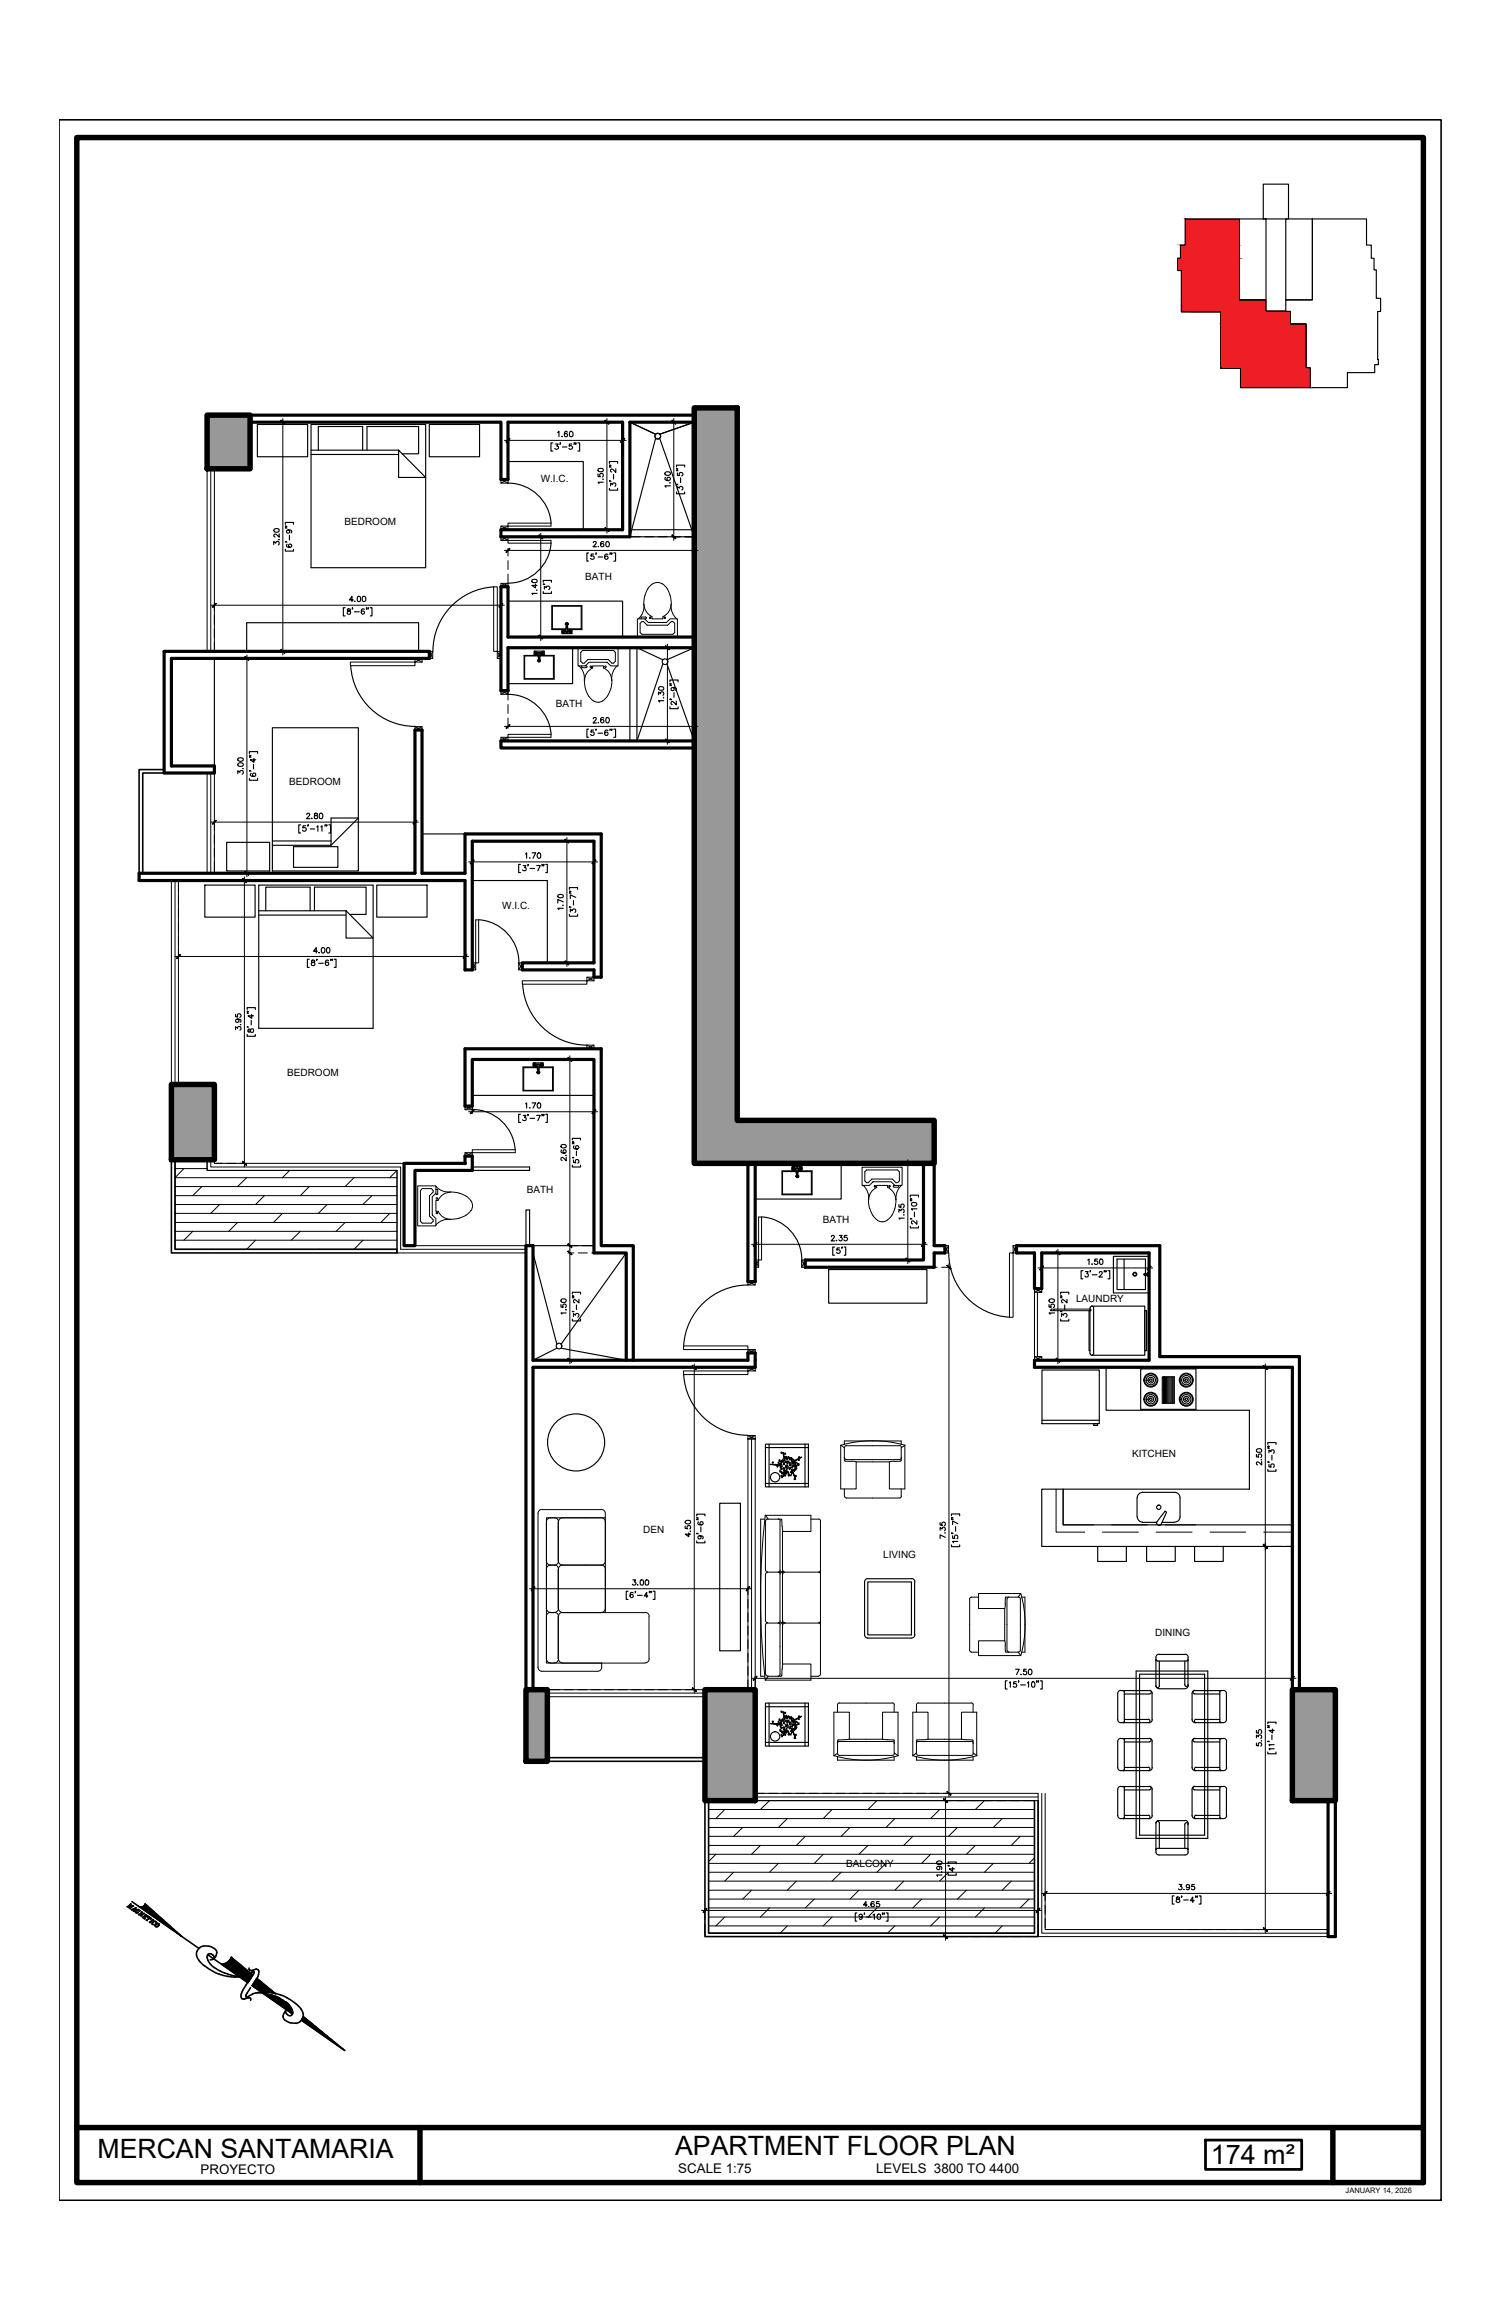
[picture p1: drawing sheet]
<svg xmlns="http://www.w3.org/2000/svg" width="279mm" height="432mm" viewBox="0 0 279 432" stroke-linecap="round" stroke-linejoin="round" font-family="sans-serif">
<defs><g id="words">
<g font-size="5">
<text x="18.1" y="401.8">MERCAN SANTAMARIA</text>
<text x="125.7" y="401.3">APARTMENT FLOOR PLAN</text>
<text x="225.4" y="403">174 m²</text>
</g>
<g font-size="2.5">
<text x="37.3" y="404.8">PROYECTO</text>
<text x="126.3" y="404.7">SCALE 1:75</text>
<text x="163.1" y="404.7">LEVELS 3800 TO 4400</text>
</g>
<g font-size="1.9">
<text x="100.7" y="89.8">W.I.C.</text>
<text x="64.1" y="97.8">BEDROOM</text>
<text x="109" y="107.9">BATH</text>
<text x="103.4" y="131.6">BATH</text>
<text x="53.8" y="146.1">BEDROOM</text>
<text x="93.5" y="169.2">W.I.C.</text>
<text x="53.5" y="200.4">BEDROOM</text>
<text x="98.1" y="222.1">BATH</text>
<text x="153.1" y="227.7">BATH</text>
<text x="200.3" y="242.5">LAUNDRY</text>
<text x="210.7" y="271.3">KITCHEN</text>
<text x="119.7" y="285.5">DEN</text>
<text x="164.4" y="290.2">LIVING</text>
<text x="215" y="304.7">DINING</text>
<text x="157.5" y="347.7">BALCONY</text>
</g>
<text font-size="1.4" x="250.5" y="408.3">JANUARY 14, 2026</text>
</g></defs>
<!-- layer: pared -->
<g fill="none" stroke="#000" stroke-width=".59">
<path d="M39.9 78.6h53.3v10.7h1.4v-10.7h21.3v20h-22.7v1.3h24v-21.3h12M46.6 77.3h82.6M129.2 118.6h-34.6v-9.3h-1.4v19.3h1.4M30.6 121.3h49.3v1.3h-48v20h8v1.3h-9.3zM93.2 128.6h1.4M129.2 138h-36v1.3h36M129.2 120.6h-34.6v8M25.9 162.6h51.3v-26.7h1.4v26.7h8v-7.3h25.3v26.6h-1.3v-1.3h-13.4v-1.3h13.4v-22.7h-22.7v24h-1.3v-16.6h-60.7zM75.2 216.6h11.4v-1.3h1.3v2.6h-10.7v14h-2zM139.2 216.6v22h1.4v-22M171.9 216.6v17.8M173.9 216.6v15.3h2v1.4h-2v2.7h-24v-1.4h22"/>
<path d="M97.9 231.9h1.3v21.4h40v-1.4h1.4v2.7h-41.4v73.4h-1.3zM116.6 253.3v-20h-6v-36h-22.7v8.7h-1.3v-10.7h25.3v36.6h6v21.4M240.6 314.6v-60h-48v-1.3h21.3v-20h-20v6.6h-1.3v-6.6h-3.4v-1.4h26.7v20.7h26v62M247.2 335.3v25.3h1.4v-25.3"/>
</g>
<!-- layer: 2D VISTA 9 -->
<g fill="none" stroke="#000" stroke-width=".21">
<path d="M117.2 78.6l4.8 2.3M129.2 78.6l-6.4 2.3M94.6 90a8 8 0 0 1 8 7.4M117.2 98.6h12M122 81.6l-4.8 18.3h12l-6.4-18.3M91.9 109.3a12 12 0 0 0-11.3 12M102.6 101.1a8 8 0 0 1-8 7.5M102.7 112.8l.1 .1M102.8 117.1l-.1 .1M104.6 117.9l.1 .1M104.7 117.3h.6M104.7 117.3l-.1 .6"/>
<path d="M105.3 117.6l.2-1.1 .2 1.1M105.3 117.2h-2.6v-4.4h5.6v4.4h-2.6M105.3 117.1h-2.5v-4.2h5.4v4.2h-2.5M105.3 117.6l.3 .1M105.4 117.6h.1M105.4 116.6l-.1 1M105.4 117.7h.2M105.5 117.6h.1M105.5 117.7h.1M105.6 116.6h-.2M105.7 117.3h.8v.6M105.8 117.6l-.1 .1"/>
<path d="M106.5 117.9l-.1 .1h-1.7M108.2 117.1l.1 .1M108.3 112.8l-.1 .1M50.7 135.5h16v26.7h-16zM65.3 123.9a12 12 0 0 0 12 11.4M94.6 129.3a8 8 0 0 1 8 7.4M97.6 122v.1M97.6 126.4h.1M99.5 121.2h1.7M99.5 121.9h.6M99.5 121.2l-.1 .1 .1 .6M100.1 121.6l.1 1"/>
<path d="M100.1 121.6l.2 1M100.1 122h-2.5v4.4h5.6v-4.4h-2.7M100.1 122.1h-2.5v4.3h5.4v-4.3h-2.5M100.2 122.6h.3M100.3 122.7h.1M100.4 121.5h.1M100.4 122.6h.1M100.5 121.5l-.3 .1M100.5 121.5l-.4 .1M100.5 121.5l.1 .1M100.5 121.6l-.1 1 .2-1M101.2 121.2l.1 .1"/>
<path d="M101.3 121.3v.5M101.3 121.8l-.8 .1M103 126.4h.2M103.2 122l-.2 .1M117.2 120.6v17.4M123.4 122.9l-4.8-2.3v17.4l4.8-14.4M124.1 123.6l5.1 14.4M129.2 120.6l-5.1 2.3M42.2 156.8h8v5.4h-8zM50.7 157.4h10.9v-5.1h5.1l-5.1 5.1M50.7 156.6h10.9M54.6 157.6h8.3v3.9h-8.3z"/>
<path d="M89.1 171.3a8 8 0 0 1 7.5 7.9M97.3 183.3a12 12 0 0 0 12 11.3M97.4 198.7l.1 .1M99.2 198v.5M99.3 198.4l.1 .1M99.3 197.9h1.7M99.3 198.6h.7M99.4 197.9l-.1 .1M99.9 198.3l.2 1M100 198.7h-2.6v4.4h5.6v-4.4h-2.6M100 198.8h-2.5v4.2h5.4v-4.2h-2.5M100.1 198.2l.3 .1"/>
<path d="M100.1 198.2l-.1 .1M100.1 198.2l-.1 .1 .2 1M100.1 199.4h.1M100.2 198.2h.1M100.4 198.3l-.2 1M100.4 198.6h.6M100.4 198.3l-.1 1h-.2M101 197.9l.1 .1M101.1 198v.5M101.1 198.4l-.1 .1M103 198.7l-.1 .1M87.9 206.6a8 8 0 0 1 8 7.4"/>
<path d="M87.9 217.3h10.7v.6h-10.7M97.5 203l-.1 .1M102.9 203l.1 .1M145.6 218l.1 .1M147.4 217.3v.5M147.4 217.8l.1 .1M147.5 217.9h.7M148.1 217.6l.3 1.1M148.2 218h-2.6v4.5h5.6v-4.5h-2.7M148.2 218.1h-2.5v4.2h5.3v-4.2h-2.5M148.2 217.5l.4 .1M148.2 217.6h.3"/>
<path d="M148.3 217.5l-.1 .1M148.3 218.6l.1 .1M148.4 217.5h.1M148.4 218.6v.1M148.4 218.6l.2-1-.2 1.1M148.5 217.5l.1 .1M148.6 217.9h.6M149.2 217.2h-1.7l-.1 .1M149.2 217.2l.1 .1-.1 .6M151.2 218l-.2 .1M97.9 231.9v-6.6h.7v6.6M99.2 233.3l4.5 17"/>
<path d="M99.2 231.9h11.4M116.6 233.3l-12.2 17M139.2 239.3a12 12 0 0 0-11.9 11.3M141.8 226.6a8 8 0 0 1 7.5 8M145.7 222.3l-.1 .2M151 222.3l.2 .2M176.6 233.3a12 12 0 0 0 11.3 12M103.7 251l-4.5 2.3M104.4 251l12.2 2.3M127.3 255.9a12 12 0 0 0 11.9 11.4M194 255.1h10.6v10h-10.6zM139.2 267.9h1.4"/>
<path d="M194 264.5h10.6M203.6 265.1h.7v.3h-.7zM211.7 278.9v3.5M218.6 277.9h-5.9a.99 .99 0 0 0-1 1M218.7 277.9a.99 .99 0 0 1 1 1v3.5a1 1 0 0 1-1 1M204.3 288v2.7h5.4v-2.7M211.7 282.4a.99 .99 0 0 0 1 1M212.7 283.5h2.6M213.4 288v2.7h5.4v-2.7M215.3 283.4l1.6-2 .3 .2-1.1 2.2M215.4 283.4l-.1 .2 .2 .2M215.4 283.9l.3 .1"/>
<path d="M216.2 283.8l-.2 .2h-.3M216.3 283.5h2.3M222.4 288v2.7h5.3v-2.7"/>
<circle cx="122.4" cy="81.2" r=".53"/>
<circle cx="104.9" cy="117.6" r=".28"/>
<circle cx="104.9" cy="117.6" r=".15"/>
<circle cx="105.5" cy="116.2" r=".28"/>
<circle cx="105.5" cy="116.2" r=".15"/>
<circle cx="106.1" cy="117.6" r=".28"/>
<circle cx="106.1" cy="117.6" r=".15"/>
<circle cx="99.7" cy="121.6" r=".28"/>
<circle cx="99.7" cy="121.6" r=".15"/>
<circle cx="100.3" cy="123" r=".28"/>
<circle cx="100.3" cy="123" r=".15"/>
<circle cx="101" cy="121.6" r=".28"/>
<circle cx="101" cy="121.6" r=".15"/>
<circle cx="123.8" cy="123.2" r=".53"/>
<circle cx="99.6" cy="198.2" r=".15"/>
<circle cx="99.6" cy="198.2" r=".28"/>
<circle cx="100.2" cy="199.7" r=".15"/>
<circle cx="100.2" cy="199.7" r=".28"/>
<circle cx="100.8" cy="198.2" r=".15"/>
<circle cx="100.8" cy="198.2" r=".28"/>
<circle cx="147.8" cy="217.6" r=".15"/>
<circle cx="147.8" cy="217.6" r=".28"/>
<circle cx="148.4" cy="219" r=".15"/>
<circle cx="148.4" cy="219" r=".28"/>
<circle cx="149" cy="217.6" r=".15"/>
<circle cx="149" cy="217.6" r=".28"/>
<circle cx="104.1" cy="250.6" r=".53"/>
<circle cx="215.7" cy="280.6" r=".4"/>
</g>
<!-- layer: PUERTA -->
<g fill="none" stroke="#000" stroke-width=".19">
<path d="M93.2 89.3h1.4v.7h-1.4zM93.2 98h1.4v.6h-1.4zM93.2 99.9h1.4v.7h-1.4zM93.2 89.3l1.4 .7M93.2 98l1.4 .6M93.2 99.9l1.4 .7M94.6 97.4h8v.6h-8zM94.6 89.3l-1.4 .7M94.6 98l-1.4 .6M94.6 99.9l-1.4 .7M93.2 108.6h1.4v.7h-1.4zM93.2 108.6l1.4 .7"/>
<path d="M94.6 100.6h8v.5h-8zM94.6 108.6l-1.4 .7M77.2 123.3v.7h-12v-.7h13.4M77.2 123.3v-.7h1.4v.7M77.2 135.9v-.6h1.4v.6M77.2 135.9h1.4M77.2 122.6l1.4 .7M77.2 135.3l1.4 .6M78.6 122.6l-1.4 .7M78.6 135.3l-1.4 .6M79.9 121.3h.6v1.3h-.6M79.9 121.3v1.3"/>
<path d="M79.9 121.3l.6 1.3M80.5 121.3l-.6 1.3M92.6 121.3h-.7v-12h.7v13.3M92.6 121.3h.6v1.3h-.6M92.6 121.3l.6 1.3M93.2 128.6h1.4v.7h-1.4zM93.2 137.3h1.4v.7h-1.4zM93.2 121.3l-.6 1.3M93.2 128.6l1.4 .7M93.2 137.3l1.4 .7M94.6 136.7h8v.6h-8zM94.6 128.6l-1.4 .7"/>
<path d="M94.6 137.3l-1.4 .7M87.9 179.3h.6v1.3h-.6zM87.9 179.3l.6 1.3M88.5 171.3h.6v8h-.6zM88.5 179.3l-.6 1.3M96.5 179.3h.7v1.3h-.7zM96.5 179.3l.7 1.3M97.2 179.3l-.7 1.3M109.2 182.6v.7h-12v-.7h13.4M109.2 182.6v-.7h1.4v.7M109.2 195.3v-.7h1.4v.7M109.2 195.3h1.4"/>
<path d="M109.2 181.9l1.4 .7M109.2 194.6l1.4 .7M110.6 181.9l-1.4 .7M110.6 194.6l-1.4 .7M86.6 206h1.3v.6h-1.3zM86.6 214.6h1.3v.7h-1.3zM86.6 206l1.3 .6M86.6 214.6l1.3 .7M87.9 214.1h8v.5h-8zM87.9 206l-1.3 .6M87.9 214.6l-1.3 .7M139.2 238.6v.7h1.4v-.7"/>
<path d="M139.2 238.6h1.4M139.2 238.6l1.4 .7M140.6 234.6h.6v1.4h-.6zM140.6 234.6l.6 1.4M140.6 238.6l-1.4 .7M141.2 226.6h.6v8h-.6zM141.2 234.6l-.6 1.4M149.2 234.6h.7v1.4h-.7zM149.2 234.6l.7 1.4M149.9 234.6l-.7 1.4M175.9 231.9h.7v1.4h-.7M175.9 231.9v1.4"/>
<path d="M175.9 231.9l.7 1.4M176.6 231.9l-.7 1.4M188.6 231.9v13.4h-.7v-12h.7M188.6 231.9h.6v1.4h-.6M188.6 231.9l.6 1.4M189.2 231.9l-.6 1.4M192.6 239.9h1.3v.7h-1.3zM192.6 239.9l1.3 .7M193.9 239.9l-1.3 .7v12l1.3 .7M139.2 255.3v.6h-12v-.6h13.4M139.2 255.3v-.7h1.4v.7M139.2 251.3v-.7h-12v.7h13.4"/>
<path d="M139.2 251.3v.6h1.4v-.6M139.2 254.6l1.4 .7M139.2 251.3l1.4 .6M140.6 254.6l-1.4 .7M140.6 251.3l-1.4 .6M192.6 252.6h1.3v.7h-1.3zM193.1 240.6v12M193.4 252.6h.5l-1.3 .7M193.4 240.6h.5M139.2 267.9v-.6h1.4v.6M139.2 267.9h1.4M139.2 267.3l1.4 .6"/>
<path d="M140.6 267.3l-1.4 .6"/>
</g>
<!-- layer: 2D MOBILIARIO -->
<g fill="none" stroke="#000" stroke-width=".21">
<path d="M47.9 79h9.4v6h-9.4zM57.9 79h21.3v26.7h-21.3zM79.9 79h9.4v6h-9.4zM57.9 84.6h16.3M57.9 83.8h16.3M59.3 83.8v-4.4h8.2v4.4M68.3 83.8v-4.4h9.6v5.1h-3.1M74.2 83.8l5 5.1h-5zM38.1 164.8h9.4v6h-9.4zM48.2 164.8h21.3v26.7h-21.3zM48.2 170.4h16.2M48.2 169.6h16.2"/>
<path d="M49.5 169.6v-4.4h8.2v4.4M58.5 169.6v-4.4h9.6v5.1h-3M64.4 169.6l5.1 5.1h-5.1zM70.1 164.8h9.4v6h-9.4z"/>
</g>
<!-- layer: VENTANA -->
<g fill="none" stroke="#000" stroke-width=".19">
<path d="M38.6 87.3v34M39.2 87.3v34M39.9 87.3v34M38.6 143.9v18.7M39.2 143.9v18.7M39.9 143.9v18.7M31.9 164v37.9M32.6 164v37.9M33.2 164v37.9M38.6 215.9v2h35.3v15.4h24M39.2 215.9v1.4h35.4v15.3h23.3M39.9 215.9v.7h35.3v15.3h22.7"/>
<path d="M139.2 267.9v46.7M139.9 267.9v46.7M140.6 267.9v46.7M101.9 314.6h29.3M101.9 315.9h29.3M101.9 315.3h29.3M140.6 333.9h52.6v26.7h54M140.6 335.3h52.6M140.6 334.6h52.6M193.9 333.9v26.1h53.3M194.5 333.9v25.4h52.7"/>
</g>
<!-- layer: ART -->
<g fill="none" stroke="#000" stroke-width=".19">
<path d="M118.6 115.2h1.4l.7 .7h3.4l.6-.7h1.4v3.4h-7.5zM119.5 115.7h.3l.7 .7h3.8l.7-.7h.3l.3 .4v1.7l-.3 .3h-5.8l-.3-.3v-1.7zM119.9 112.5a2.52 2.52 0 0 0 1.5 2.3M120 115.2h.2M120.2 114.9h-.9v.3M120.2 114.9l.1 .1-.1 .2M121.4 114.9v.3h2v-.3M123.3 108.7a2.13 2.13 0 0 0-3 1.5 7.3 7.3 0 0 0-.5 3.3 3 3 0 0 1-1 1.7M123.3 108.7a3.6 3.6 0 0 1 1.4 2.2M124.7 110.9l.3 1.6a2.98 2.98 0 0 0 .9 2.7M124.9 112.5a2.52 2.52 0 0 1-1.5 2.3M107.6 120.6h7.4v3.4h-1.3l-.7-.7h-3.4l-.6 .7h-1.4z"/>
<path d="M107.7 124a3 3 0 0 1 1.1 2.7M108.3 124v.3h.8M108.4 121.1h5.8l.3 .4v1.6l-.3 .4h-.3l-.7-.7h-3.8l-.7 .7h-.3l-.3-.4v-1.6zM108.8 126.7a4 4 0 0 0 2.2 4h.7l.5-.2M109 124h.2l-.1 .3M110.3 124.4a2.52 2.52 0 0 0-1.5 2.3M113.1 129.6l-.9 .9M113.6 128.3l-.5 1.3M113.9 126.7l-.2 1.6M114.9 124a3.2 3.2 0 0 0-1 2.7 2.52 2.52 0 0 0-1.5-2.3l-.1-.4h-2v.4M160.5 217.3h7.4v3.4h-1.3l-.7-.7h-3.4l-.7 .7h-1.3zM161 218.2l.3-.4h5.8l.3 .4v1.7l-.3 .3h-.3l-.7-.7h-3.8l-.7 .7h-.3l-.3-.3z"/>
<path d="M77.8 220.8h3.3v1.4l-.6 .6v3.4l.6 .7v1.4h-3.3zM78.6 221.3h1.7l.3 .4v.3l-.6 .6v3.8l.6 .7v.3l-.3 .4h-1.7l-.3-.4v-5.7zM81.1 221.5h.4v.8M81.1 222.2v.1M81.2 220.9a3 3 0 0 0 2.7 1M81.2 222.3l.1 .2 .2-.2M81.5 223.5h-.4v2.1h.4M81.6 225.5a2.52 2.52 0 0 0 2.3 1.5M81.6 223.5a3.3 3.3 0 0 1 4.5-1.1 2.18 2.18 0 0 1 1.6 3M83.9 227.1a3 3 0 0 0-2.7 1M87.7 225.4a4.5 4.5 0 0 1-3.8 1.6M160.7 220.7a3.3 3.3 0 0 1 1 3.1l.2 1.2"/>
<path d="M161.9 225a3.6 3.6 0 0 0 1.5 2.2M163.3 227.2l.9 .3 .9-.3M165.2 221.1v-.4h-2v.4a2.52 2.52 0 0 0-1.5 2.3M165.2 221.1a2.52 2.52 0 0 1 1.5 2.3M166 226.3l-.9 .9M166.6 220.7l-.3 .1 .1 .3h.8v-.4M166.8 223.4a5.1 5.1 0 0 1-.8 2.9M167.8 220.7a3 3 0 0 0-1 2.7"/>
<circle cx="121" cy="115" r=".15"/>
<circle cx="123.7" cy="115" r=".15"/>
<circle cx="110" cy="124.1" r=".15"/>
<circle cx="112.7" cy="124.1" r=".15"/>
<circle cx="81.3" cy="225.9" r=".15"/>
<circle cx="81.3" cy="223.2" r=".15"/>
<circle cx="162.9" cy="220.9" r=".15"/>
<circle cx="165.6" cy="220.9" r=".15"/>
</g>
<!-- layer: MUEBLE-FIJO -->
<g fill="none" stroke="#000" stroke-width=".21">
<path d="M94.6 85.9h14v12.7M45.9 116h32v5.3h-32zM94.6 111.9h21.3v6.7M39.9 122.6v20M106.6 120.6v6.7h-12M78.6 155.3h8M87.9 164h14v15.3M205.9 254.6v8h26.7v14.7h-38.7v10.7h46.7M212.3 254.9h10.3v7.5h-10.3zM216.4 256.4h2.2v4.9h-2.2zM216.6 256.4v4.9M216.8 256.4v4.9v-4.9"/>
<path d="M216.9 256.4v4.9M217.2 256.4v4.9M217.4 256.4v4.9M217.6 256.4v4.9M217.8 256.4v4.9M218 256.4v4.9M218.2 256.4v4.9M218.4 256.4v4.9M197.9 277.3v6.6h42.7M208.6 314.8h5.4M208.6 314.7l-.5 .3v.3v4.9M209 314.8l.3 .2v5.5l-.3 .2"/>
<path d="M209.3 315.4h4.7M211.5 311.2h13.3v31.1h-13.3zM212.1 311.7h12.1v30h-12.1zM214.4 315.3v4.9M214.5 315.3l-.3-.4-.2-.1a.31 .31 0 0 1 .3 .3 .31 .31 0 0 1-.3 .3M215.2 308.6v5.3M215.2 313.9l.1 .3 .4 .2M215.2 309l.2 .2M215.4 309.3h5.5M215.7 308.1h4.9M215.7 314.5h4.9M215.7 308l-.3 .1-.2 .5"/>
<path d="M215.8 309.3v4.6a.32 .32 0 0 1-.3 .3 .32 .32 0 0 1-.3-.3M220.5 309.3v4.4M220.5 313.7a.32 .32 0 0 0 .4 .3 .32 .32 0 0 0 .3-.3M220.6 308l.3 .1 .3 .5M221.1 308.6v5.3M221.1 309l-.2 .2M221.2 313.8l-.1 .3-.5 .3M222.4 315.4h4.7M222.4 314.8h5.3M222.4 315.4a.31 .31 0 0 1-.3-.3 .31 .31 0 0 1 .3-.3l-.4 .3-.1 .2v4.9l.3 .5 .3 .1M227.3 314.8l-.2 .2v5.5l.2 .2M227.7 314.7l.5 .3 .1 .3v4.9"/>
<path d="M208.1 320.2v.3l.5 .3h5.3M208.1 338.1v.2l.5 .3h5.3M208.1 329.1v.3l.5 .3h5.3M208.6 332.7h5.3M208.6 332.6l-.5 .3v.3v4.9M209 332.7l.3 .2M209 323.7l.3 .3M209.3 332.9v5.4l-.3 .3M209.3 324v5.4l-.3 .2M209.3 320.2h4.4M209.3 338h4.4M209.3 333.3h4.6"/>
<path d="M209.3 329.1h4.4M209.3 324.4h4.6M213.7 320.1a.32 .32 0 0 1 .4 .3 .32 .32 0 0 1-.4 .4M213.7 338a.32 .32 0 0 1 .4 .3 .32 .32 0 0 1-.4 .3M213.7 329.1a.32 .32 0 0 1 .4 .3 .32 .32 0 0 1-.4 .3M213.9 323.7l-5.6 .1-.2 .5v4.8M214 332.6a.32 .32 0 0 1 .3 .3 .32 .32 0 0 1-.3 .3M214 323.7a.32 .32 0 0 1 .3 .3 .32 .32 0 0 1-.3 .3M214 332.6l.2 .1 .3 .5M214 323.7l.2 .1 .3 .5M214.4 324.3v4.8M214.4 333.2v4.9"/>
<path d="M214.5 320.2l-.3 .5-.3 .1M214.5 338.1l-.3 .4-.3 .1M214.5 329.1l-.3 .5-.3 .1M215.2 339.4a.32 .32 0 0 1 .3-.3 .32 .32 0 0 1 .3 .3M215.7 339h4.9M215.7 339l-.4 .2-.1 .3v5.6l.5 .3h4.9M215.8 339.5v4.7M220.6 339l.5 .2 .1 .3M221.1 339.6v5.2M221.2 339.7a.32 .32 0 0 0-.3-.3 .32 .32 0 0 0-.4 .3v4.5M221.9 338.1l.3 .4 .3 .1M221.9 329.1l.3 .5 .3 .1"/>
<path d="M222.4 323.7h5.4l.5 .3v.3M222.4 333.3h4.7M222.4 332.7h5.3M222.4 324.4h4.7M222.4 332.6a.32 .32 0 0 0-.3 .3 .32 .32 0 0 0 .3 .3M222.4 324.3a.31 .31 0 0 1-.3-.3 .31 .31 0 0 1 .3-.3l-.3 .1-.2 .5v4.8M222.4 332.6l-.3 .1-.2 .5v4.9M222.6 320.2h4.5M222.6 338h4.5M222.6 329.1h4.5M222.6 320.1a.32 .32 0 0 0-.3 .3 .32 .32 0 0 0 .3 .4M222.6 338a.32 .32 0 0 0-.3 .3 .32 .32 0 0 0 .3 .3"/>
<path d="M222.6 329.1a.32 .32 0 0 0-.3 .3 .32 .32 0 0 0 .3 .3M227.1 324v5.4M227.1 332.9v5.5M227.1 338.3l.2 .3M227.1 329.4l.2 .2M227.3 332.7l-.2 .2M227.3 323.7l-.2 .3M227.8 332.6l.5 .3v.3M228.3 324.3v4.8M228.3 333.2v4.9M228.3 320.2l-.1 .3-.5 .3h-5.3M228.3 338.1v.2l-.5 .3h-5.4"/>
<path d="M228.3 329.1v.3l-.5 .3h-5.4M215.4 344.2h5.5M215.4 344.2l-.2 .2M220.9 344.2l.2 .2M221.2 344.8l-.3 .5-.3 .1"/>
<circle cx="214.2" cy="257" r=".23"/>
<circle cx="214.2" cy="257" r=".53"/>
<circle cx="214.2" cy="257" r=".87"/>
<circle cx="214.2" cy="257" r="1.16"/>
<circle cx="214.2" cy="257" r="1.29"/>
<circle cx="220.8" cy="257" r=".23"/>
<circle cx="220.8" cy="257" r=".53"/>
<circle cx="220.8" cy="257" r=".87"/>
<circle cx="220.8" cy="257" r="1.16"/>
<circle cx="220.8" cy="257" r="1.29"/>
<circle cx="214.2" cy="260.5" r=".23"/>
<circle cx="214.2" cy="260.5" r=".53"/>
<circle cx="214.2" cy="260.5" r=".87"/>
<circle cx="214.2" cy="260.5" r="1.16"/>
<circle cx="214.2" cy="260.5" r="1.29"/>
<circle cx="220.8" cy="260.5" r=".23"/>
<circle cx="220.8" cy="260.5" r=".53"/>
<circle cx="220.8" cy="260.5" r=".87"/>
<circle cx="220.8" cy="260.5" r="1.16"/>
<circle cx="220.8" cy="260.5" r="1.29"/>
</g>
<!-- layer: PARED BAJA -->
<path d="M30.6 143.9h-4v18.7M30.6 143.3h-4.7v19.3M31.9 215.9h.7v16.7h41.3v.7h-42zM99.2 328h32M99.2 327.3h32M131.2 335.3v25.3h62v-25.3M131.9 335.3v24.7h60.7v-24.7" fill="none" stroke="#000" stroke-width=".3"/>
<!-- layer: muebles -->
<g fill="none" stroke="#000" stroke-width=".19">
<path d="M156.5 269.1l.7 .5M157.2 269v-.7h10.6v.7M157.2 269.5v2.4M157.2 277.2v1.4M157.2 271.9l.1 .1M157.2 271.4l.1 .2 .3 .2h9.8l.2-.1 .2-.3M157.2 278.6l.1 .2 .3 .1h9.8h.2l.2-.3M157.3 272.1h1.2M157.6 269.2h9.8M157.6 269.2l-.3 .1-.1 .2M158.5 272.1l.9 .1M159.4 272.2h6.2"/>
<path d="M166.5 272.1l-.9 .1M167.4 269.2h.2l.2 .3M167.6 272.1h-1.2M167.8 271.9l-.1 .1M167.8 269.5v2.4M167.8 277.2v1.4M167.8 269.6l.7-.5a21.7 21.7 0 0 0-12 0v8.1h2.9v-5M168.4 269.1v8.1h-2.8v-5M100.1 281.8v28.7M100.9 281.1h11M100.9 281.1a.74 .74 0 0 0-.8 .7M101.7 290.7a.74 .74 0 0 0 .8 .7 .74 .74 0 0 0-.8 .8"/>
<path d="M101.7 292.2v7.3a.74 .74 0 0 0 .8 .7 .74 .74 0 0 0-.8 .8M101.7 283.4v7.3M102.4 291.4h.8M102.5 282.6a.74 .74 0 0 0-.8 .8M103.2 291.4a.74 .74 0 0 0 .8-.7 .74 .74 0 0 0 .7 .7 .74 .74 0 0 0-.7 .8 .74 .74 0 0 0-.8-.8zM103.9 283.4v7.3M103.9 292.2v7.3M104.7 282.6h7.2a.74 .74 0 0 1 .8 .8M104.7 291.4h7.2M104.7 282.6a.74 .74 0 0 0-.7 .8 .74 .74 0 0 0-.8-.8h-.8M111.9 291.4a.74 .74 0 0 1 .8 .8M111.9 281.1a.74 .74 0 0 1 .8 .7"/>
<path d="M112.7 290.7a.74 .74 0 0 1-.8 .7M112.7 292.2v7.3a.74 .74 0 0 1-.8 .7M112.7 282.6h-11v27.1h10.3v.8M112.7 281.8v18.5M112.7 283.4v7.3M142.3 282.9h-.7v29.2h.7M142.4 282.2h8.5v3h-5.2v24.6h5.2v3h-8.5a136.7 136.7 0 0 1 0-30.6zM142.5 283.2v9.2M142.5 293.1v8.7M142.5 282.1l.5 .8M142.5 292.4l.1 .2 .3 .1M142.9 282.9h2.6l.1 1.3"/>
<path d="M142.9 292.7h2.4M142.9 292.7l-.3 .2-.1 .2M142.9 282.8l-.3 .2-.1 .2M144.9 282.8l.2 .1 .1 .3M145.2 283.2v18.6M145.2 292.4l-.1 .3h-.2l.3 .2v.2M145.3 292.7h.2l.2-.3v.2l.4 .1-.4 .2v.2l-.2-.3zM145.6 284.2l.1 .9M146 292.7h6.3M150.9 282.9h1.4M152.4 292.7l.1 .1 .2 .3M152.4 282.8l.1 .1 .2 .3"/>
<path d="M152.7 283.2v18.6M152.7 292.4l-.2 .3h-.1M180.5 297.7v9.6l.3 .3M182.1 297.4h-1.3l-.3 .3M187 299.5v6M187.2 297.4h2.4M187.2 297.4l-.1 .1-.1 2M187.4 297.7v9.6M187.8 297.4l-.3 .3M189.5 297.4l.5-.7a21 21 0 0 1 0 11.6l-.5-.7M189.6 297.4l.3 .3M189.9 297.7v9.6l-.3 .3"/>
<path d="M190 296.7h-7.9v2.8h4.9M190.1 297.4h.7v10.2h-.7M100.1 310.5a.74 .74 0 0 0 .8 .7h10.3M101.7 301v7.9a.74 .74 0 0 0 .8 .7M102.4 300.3h.8M103.2 300.2a.74 .74 0 0 0 .8-.7 .74 .74 0 0 0 .7 .7 .74 .74 0 0 0-.7 .8 .74 .74 0 0 0-.8-.8zM103.9 301v7.9M104.7 300.3l15.4-.1a.74 .74 0 0 1 .7 .8M104.7 309.6a.74 .74 0 0 1-.7-.7 .74 .74 0 0 1-.8 .7l-.8 .1M112 310.5a.74 .74 0 0 1-.7 .7M120.8 301v7.9M120.8 308.9a.74 .74 0 0 1-.7 .7l-15.4 .1"/>
<path d="M142.5 302.6v9.1M142.5 311.7l.2 .3 .2 .1M142.5 301.8l.1 .2 .3 .2h-.2l-.2 .3M142.9 312.1h2.5M142.9 302.2h2.4M143 312.1l-.5 .7M145.2 302.6v9.1M145.2 311.7l-.1 .3-.2 .1M145.2 301.8v.2l-.3 .2h.2l.1 .3M145.6 310.8l-.1 1.2-.1 .1M145.7 301.8l.2 .3 .2 .1h-.2l-.2 .3-.2-.3h-.2l.3-.2zM145.7 309.8l-.1 1"/>
<path d="M146 302.2h.1M146 302.2h6.3M150.9 312.1h1.4M152.7 301.8v9.9l-.2 .3-.1 .1M152.7 301.8v.2l-.3 .2h.1l.2 .3M155.9 317.5v1.3M156.2 317.1h9.9M156.3 317.1l-.4 .2v.1M166.1 317.1l.3 .2 .1 .1M166.4 317.5v1.3M170.6 317.5v1.3M170.9 317.1h9.9"/>
<path d="M170.9 317.1l-.3 .2v.1M180.8 307.6h1.3M180.8 317.1h.2l.2 .3M181.1 317.5v1.3M187 305.5h-4.9v2.8h7.9M187 305.5l.1 .9M187.1 306.4l.1 1.2M187.2 307.6h2.4M187.5 307.3l.3 .3M155.9 324.1v2.4l.2 .3 .2 .1M155.9 327.1v.6h10.5v-.6M155.9 326.4l-.7 .5a21.7 21.7 0 0 0 12 0"/>
<path d="M156.2 326.9h9.9M156.2 324.3h9.9M156.3 324.2l-.4 .2v.2M157.2 323.9l-1.3 .2M158.1 323.9v-5.1h-2.9v8.1M158.1 323.9h6.2M158.1 323.8l-.9 .1M164.3 323.8l.9 .1M164.3 323.9v-5.1h2.9v8.1M165.2 323.9l1.2 .1 .1 .1M166.1 324.2l.3 .2 .1 .2M166.4 324.1v2.4"/>
<path d="M166.5 326.5l-.2 .3-.2 .1M166.5 326.4l.7 .5M170.6 326.4l-.7 .5a21.7 21.7 0 0 0 11.9 0M170.6 324.1v2.4l.2 .3 .1 .1M170.6 327.1v.6h10.5v-.6M170.7 324l-.1 .1M170.9 324.3h9.9M170.9 324.2l-.3 .2v.2M171.9 323.9l-1.2 .1M172.8 323.8l-.9 .1M179 323.8l2 .2 .1 .1M179 323.9h-6.3v-5.1h-2.8v8.1"/>
<path d="M179 323.9v-5.1h2.8v8.1M180.8 324.2l.2 .1 .2 .3M181.1 324.1v2.4M181.2 326.5l-.2 .3-.2 .1h-9.9M181.2 326.4l.7 .5"/>
</g>
<!-- layer: HATCH -->
<g fill="none" stroke="#000" stroke-width=".19">
<path d="M32.6 215.9h6v2h35.3v14.7h-41.3zM32.6 217.6h6M34.2 217.6l-1.6 1.7h41.3M45.9 219.3l-1.7 1.6M53.9 217.9l-1.3 1.4M65.9 219.3l-1.7 1.6M73.9 217.9l-1.4 1.4M32.6 225.9h.1M32.6 220.9h41.3M32.6 222.6h41.3M32.6 224.3h41.3M32.6 225.9h41.3"/>
<path d="M32.6 227.6h41.3M32.6 229.3h41.3M32.6 230.9h41.3M35.9 229.3l-1.7 1.6M37.6 220.9l-1.7 1.7M39.2 232.6h.1M40.9 224.3l-1.7 1.6M44.2 227.6l-1.6 1.7M47.6 230.9l-1.7 1.7M49.2 222.6l-1.6 1.7M52.6 225.9l-1.7 1.7M55.9 229.3l-1.7 1.6"/>
<path d="M57.6 220.9l-1.7 1.7M59.3 232.6h.1M60.9 224.3l-1.6 1.6M64.2 227.6l-1.6 1.7M67.5 230.9l-1.6 1.7M69.2 222.6l-1.7 1.7M72.5 225.9l-1.6 1.7M131.9 335.3h60.7v24.7h-60.7zM131.9 336.9h60.7M131.9 338.6h60.7M134.9 336.9l-1.6 1.7M143.2 335.3l-1.7 1.6"/>
<path d="M146.5 338.6l-1.6 1.7M154.9 336.9l-1.7 1.7M163.2 335.3l-1.6 1.6M166.6 338.6l-1.7 1.7M174.9 336.9l-1.7 1.7M183.2 335.3l-1.6 1.6M186.5 338.6l-1.6 1.7M131.9 340.3h60.7M131.9 341.9h60.7M131.9 343.6h60.7M131.9 345.3h60.7M131.9 347h60.7"/>
<path d="M131.9 348.6h60.7M131.9 350.3h60.7M131.9 352h60.7M131.9 353.6h60.7M131.9 355.3h60.7M131.9 357h60.7M131.9 358.6h60.7M133.3 345.3l-1.4 1.3M134.9 357l-1.6 1.6M136.6 348.6l-1.7 1.7M138.2 340.3l-1.6 1.6M139.9 352l-1.7 1.6"/>
<path d="M141.5 343.6l-1.6 1.7M143.2 355.3l-1.7 1.7M144.9 347l-1.7 1.6M146.5 358.6l-1.3 1.4M148.2 350.3l-1.7 1.7M149.9 341.9l-1.7 1.7M151.6 353.6l-1.7 1.7M153.2 345.3l-1.6 1.7M154.9 357l-1.7 1.6M156.6 348.6l-1.7 1.7M158.2 340.3l-1.6 1.6M159.9 352l-1.7 1.6"/>
<path d="M161.6 343.6l-1.7 1.7M163.2 355.3l-1.6 1.7M164.9 347l-1.7 1.6M166.6 358.6l-1.4 1.4M168.2 350.3l-1.6 1.7M169.9 341.9l-1.7 1.7M171.6 353.6l-1.7 1.7M173.2 345.3l-1.6 1.7M174.9 357l-1.7 1.6M176.6 348.6l-1.7 1.7M178.2 340.3l-1.6 1.6M179.9 352l-1.7 1.6"/>
<path d="M181.6 343.6l-1.7 1.7M183.2 355.3l-1.6 1.7M184.9 347l-1.7 1.6M186.5 358.6l-1.3 1.4M188.2 350.3l-1.7 1.7M189.9 341.9l-1.7 1.7M191.5 353.6l-1.6 1.7M192.6 345.9l-1.1 1.1"/>
</g>
<!-- layer: ARTEFACTOS -->
<g fill="none" stroke="#000" stroke-width=".21">
<path d="M209.2 234.4v5.7M213.2 237.2v-2.8h-5.3v5.7h5.3v-2.7M213.9 237.2v-3.3h-6.7v6.8h6.7v-3.3"/>
<circle cx="211.3" cy="237.3" r=".28"/>
<circle cx="211.3" cy="237.3" r=".36"/>
</g>
<g fill="none" stroke="#000" stroke-width=".19">
<path d="M213 237.3h.1M213.1 237.4h.3M213.1 237.2h.3M213.1 237.2l-.1 .1 .1 .1M213.3 237.2a.19 .19 0 0 0-.3 0 .19 .19 0 0 0 0 .2 .19 .19 0 0 0 .2 0M213.6 237.1l-.2 .2 .2 .2M213.6 237.3h.1M213.6 237.4v.2h.1M213.6 237.2l-.1 .1 .1 .1M213.6 237.4l.1 .2M213.7 237l-.1 .2M213.7 237.2l.1 .1-.1 .1"/>
<path d="M213.7 237h-.1v.2M213.7 237.1l.2 .2-.2 .2"/>
<circle cx="213.7" cy="237.3" r=".06"/>
</g>
<!-- layer: A-ARTEF-COCINAS -->
<path d="M202.9 243.5v8.6M202.9 243.5a.32 .32 0 0 1 .3-.3 .32 .32 0 0 1 .4 .3v8.6a.32 .32 0 0 1-.4 .2 .32 .32 0 0 1-.3-.3M203.1 244.1h-.4v7.4h.2M203.2 243.2h9.9v9.1h-9.9M213.1 244.1h.3v7.4h-.3z" fill="none" stroke="#000" stroke-width=".21"/>
<!-- layer: A-PROY -->
<path d="M195.6 243.8h7.5v.3h-7.5z" fill="none" stroke="#000" stroke-width=".19"/>
<!-- layer: HATCH -->
<g fill="#989898" stroke="#989898" stroke-width=".19">
<path d="M38.6 77.3l8 10v-10zM38.6 77.3l8 10h-8z"/>
<path d="M129.2 75.9l8 132.7v-132.7zM129.2 75.9l8 132.7h-8z"/>
<path d="M31.9 201.9l8 14v-14zM31.9 201.9l8 14h-8z"/>
<path d="M129.2 208.6l44.7 8v-8zM129.2 208.6l44.7 8h-44.7z"/>
<path d="M97.9 314.6l4 13.4v-13.4zM97.9 314.6l4 13.4h-4z"/>
<path d="M240.6 314.6l8 20.7v-20.7zM240.6 314.6l8 20.7h-8z"/>
<path d="M131.2 314.6l9.4 20.7v-20.7zM131.2 314.6l9.4 20.7h-9.4z"/>
</g>
<!-- layer: COL -->
<path d="M38.6 77.3h8v10h-8zM129.2 75.9h8v132.7h36.7v8h-44.7zM31.9 201.9h8v14h-8zM97.9 314.6h4v13.4h-4zM131.2 314.6h9.4v20.7h-9.4zM240.6 314.6h8v20.7h-8z" fill="none" stroke="#000" stroke-width="1"/>
<!-- layer: PROY -->
<path d="M196.6 277.3v8h5.3M197.9 277.3v6.6h5.7M205.2 285.3h6.7M206.9 283.9h6.7M215.2 285.3h6.7M216.9 283.9h5.7M225.2 285.3h6.7M235.2 285.3h5.4" fill="none" stroke="#000" stroke-width=".19"/>
<!-- layer: ARQ_MUEBLES -->
<g fill="none" stroke="#000" stroke-width=".21">
<path d="M154.2 236.4h18.3v6.3h-18.3zM134 279.9h3.8v27.5h-3.8zM142.5 268.9h8v8h-8zM142.5 276.2h8M142.5 269.5h8M143.2 268.9v8M149.8 268.9v8M160.9 294.6v9.8M161.5 294.6h8.2v9.8h-8.2zM161.5 294h8.2M161.6 293.9a.61 .61 0 0 0-.7 .6M169.7 293.9a.61 .61 0 0 1 .6 .6"/>
<path d="M170.3 294.6v9.8M142.5 317.1h8v8h-8zM142.5 317.8h8M143.2 317.1v8M149.8 317.1v8M160.9 304.4a.61 .61 0 0 0 .7 .6M170.3 304.4a.61 .61 0 0 1-.6 .6h-8.2M142.5 324.4h8"/>
<circle cx="107.2" cy="268.6" r="5.3"/>
<circle cx="144.3" cy="275.1" r=".87"/>
<circle cx="144.3" cy="323.3" r=".87"/>
</g>
<!-- layer: MOBILIARIO -->
<g fill="none" stroke="#000" stroke-width=".21">
<path d="M145.2 272.9l.3 .7M145.3 272.5l-.1 .2M145.4 272.9v.1M145.5 273.3l.1 .1M145.6 273l-.4 .2 .1 .1h.3v.3l-.5 .2 .1 .4 .2-.3 .2 .6 .1-.4 .2 .4v-.3l.3-.3 .1 .6a.37 .37 0 0 0 .1-.5 .37 .37 0 0 0-.5-.1l-.1-.2 .3-.1-.3-.3 .5-.1-.1-.4a.52 .52 0 0 1 .2 .8 .89 .89 0 0 1 .3 1.1l.1 .2 .2-.3 .1 .2h.2l.2-.6-.4-.1 .4-.2-.2-.3h.3l.3 .4v-.4v-.1l.1 .2h.2l-.1-.3 .1-.1 .1 .2v-.2l-.4-.1M145.8 271.9l-.4 .8M145.9 274.1l.4 .1M146 271.5l-.6 .7M146.1 274h.1M146.1 274.2l-.6 1 .7-.9M146.2 271.4l-.1 .1M146.4 274.3h.4"/>
<path d="M146.4 274.1h.4M146.7 271.5l-.6 .2M146.7 271.4h-.3M146.9 271.4l.3 .1M146.9 271.6h.3M147.4 271.5l.5 .4M147.4 271.7a1.29 1.29 0 0 1 .5 1.5M147.5 274l-.2 .2M147.6 273.9l.5 1.6-.6-1.5M147.6 272.1l1.6-.8-1.4 .9M147.7 273.6l-.2 .2M147.8 273.8l-.2 .2"/>
<path d="M147.9 272l.2 .5M147.9 272.5h.2l.1-.3 .2 .3h.3v.3h-.4l.1 .2-.2 .1-.1-.3h-.2l-.1 .3h-.1l-.1-.3h-.2l.1 .5-.5-.1v.2h.2l-.2 .2-.3-.4v-.2h-.2l.1-1 .3 .2h-.2v.2h.4l-.2 .3 .1 .2 .3-.1-.1-.2 .1-.1 .4 .1v-.4l-.1-.1v.2h-.2l-.1-.1v-.8l-.2 .5-.2-.5-.2-.2v.4l-.3 .2-.1-.6-.2 .5-.4-1.3 .3 1.5 .4 .3-.1 .1v-.1a.34 .34 0 0 0-.3 .5h-.1l-.1-.7-.1-.1-.2 .5-.3-.2-.1-.4h-.1v.4l-.1 .1v.2l.7 .2h-2.2l2.3 .3M148 273.5l-.1 .2M148.2 272.8l-.1 .4M146 319.8l-.6 .7M146.2 319.7h-.1M146.7 319.8l-.6 .2M146.7 319.6h-.3M146.9 319.6l.3 .1M146.9 319.8l.3 .1M147.4 319.8l.5 .4M147.4 320a1.29 1.29 0 0 1 .5 1.4"/>
<path d="M145.2 321.1l.3 .8M145.3 320.7l-.1 .2M145.4 321.2v.1M145.5 321.6l.1 .1M145.6 321.2l-.4 .2 .1 .2h.3v.3l-.5 .1 .1 .4 .2-.2 .2 .5 .1-.4 .2 .4 .1-.5h.2l.1 .5a.43 .43 0 0 0 .1-.5 .43 .43 0 0 0-.6-.2l.3-.2-.3-.2 .5-.1v-.4l.2 .5v.2l-.1 .1 .4 .6-.1 .5 .2 .1 .1-.3 .1 .2h.2l.2-.5-.4-.1 .3-.2 .1-.1-.2-.2 .1-.1 .2 .1 .3 .3v-.5l.1 .2h.2v-.3l.1 .1v-.1l-.4-.2M145.8 320.2l-.4 .7M145.9 322.3l.4 .2M146.1 322.2l.1 .1M146.1 322.5l-.6 .9 .7-.9M146.4 322.5h.4M146.4 322.3l.4 .1M147.5 322.3l-.2 .1"/>
<path d="M147.6 322.2l.5 1.5-.6-1.4M147.6 320.3l1.6-.7-1.4 .8M147.7 321.9l-.2 .2M147.8 322.1l-.2 .1M147.9 320.3l.2 .5M147.9 320.8h.2l.1-.3h.2v.3h.3v.3l-.3-.1v.3h-.2l-.2-.3-.2 .3h-.1l-.1-.3-.2 .1 .1 .5-.5-.2v.2l.2 .1-.2 .2a1.82 1.82 0 0 1-.5-1.5l.3-.1-.1 .4h.4l-.2 .2 .1 .2h.3l-.1-.2 .1-.1h.4l-.1-.5-.2 .3-.1-.2v-.7l-.2 .4-.2-.5-.2-.1v.3l-.3 .3-.1-.7-.2 .5-.4-1.2 .3 1.5 .4 .2-.1 .1a.34 .34 0 0 0-.3 .5l-.1-.1-.1-.6-.1-.1-.1 .1-.1 .3-.3-.2-.1-.4-.1 .1v.4h-.1v.2l.4 .1 .3 .2-2.2-.1 2.3 .3M148 321.8l-.1 .1M148.2 321.1l-.1 .4"/>
<circle cx="143.9" cy="272.3" r=".11"/>
<circle cx="144.7" cy="273" r=".11"/>
<circle cx="145.5" cy="270.5" r=".11"/>
<circle cx="145.5" cy="274.8" r=".11"/>
<circle cx="146.1" cy="270.7" r=".11"/>
<circle cx="146.1" cy="274.7" r=".11"/>
<circle cx="147.9" cy="275.4" r=".11"/>
<circle cx="148.1" cy="274.8" r=".11"/>
<circle cx="148.7" cy="271.8" r=".11"/>
<circle cx="148.8" cy="271.3" r=".11"/>
<circle cx="145.5" cy="318.7" r=".11"/>
<circle cx="146.1" cy="318.9" r=".11"/>
<circle cx="148.8" cy="319.6" r=".11"/>
<circle cx="143.9" cy="320.6" r=".11"/>
<circle cx="144.7" cy="321.2" r=".11"/>
<circle cx="145.5" cy="323.1" r=".11"/>
<circle cx="146.1" cy="323" r=".11"/>
<circle cx="147.9" cy="323.6" r=".11"/>
<circle cx="148.1" cy="323" r=".11"/>
<circle cx="148.7" cy="320.1" r=".11"/>
</g>
<g fill="#000" stroke="#000" stroke-width=".19">
<path d="M145.1 272.2h.2zM147 272.4h.1zM146.9 321.9h.2z"/>
<circle cx="146.3" cy="271.2" r=".07"/>
<circle cx="146.6" cy="272.4" r=".07"/>
<circle cx="146.3" cy="319.4" r=".07"/>
<circle cx="146.6" cy="320.7" r=".07"/>
<circle cx="147.1" cy="320.7" r=".07"/>
</g>
<!-- layer: pared -->
<circle cx="86.6" cy="216.6" r=".25" fill="#000" stroke="#000" stroke-width=".19"/>
<!-- layer: DIMENSIONES -->
<path d="M87.9 204h22.7M156.6 216.6v6.7h-16" fill="none" stroke="#000" stroke-width=".21"/>
<!-- layer: 2D VISTA 9 -->
<circle cx="148.4" cy="218.7" r=".07" fill="#000" stroke="#000" stroke-width=".19"/>
<!-- layer: S-DIM -->
<g fill="none" stroke="#000" stroke-width=".19">
<path d="M46.9 78.6h1.4M49.1 78.6h1.7M51.6 78.6h1.4M52.6 77.9v44.1M94.6 79v1.2M112.6 78.6h1.1M113 77.9v21.4M114.5 78.6h1.1M115.9 79v1.2M125.1 78.6h1.5M125.4 77.9v22.7M127.4 78.6h1.5"/>
<path d="M93.9 82h22.7M94.6 81.1v1.2M100.3 99.9h1.4M100.7 99.3v20M102.5 99.9h1.7M105 99.9h1.7M107.5 99.9h1.7M110 99.9h1.7M112.6 99.9h1.6M112.6 98.6h1.1M114.5 98.6h1.1M115 99.9h1.7"/>
<path d="M115.9 81.1v1.2M117.5 99.9h1.7M120 99.9h1.7M122.5 99.9h1.7M125 99.9h1.7M127.4 99.9h1.5M39.2 112.7h54.7M39.9 112.4v1.3M39.9 114.6v1.6M39.9 117.1v1.6M39.9 119.6v1.3M93.2 109.6v1.3"/>
<path d="M93.2 111.8v1.2M93.9 102.5h36M94.6 102.2v1.3M94.6 104.4v1.6M94.6 106.9v1.6M94.6 109.4v1.6M94.6 111.9v1.6M94.6 114.4v1.6M94.6 116.9v1.4M100.3 118.6h1.4M102.5 118.6h1.7M105 118.6h1.7"/>
<path d="M107.5 118.6h1.7M110 118.6h1.7M112.6 118.6h1.6M115 118.6h1.7M117.5 118.6h1.7M120 118.6h1.7M122.5 118.6h1.7M124.2 119.9v18.7M125 118.6h1.7M127.5 118.6h1.4M129.2 102.2v1.3M129.2 104.4v1.6"/>
<path d="M129.2 106.9v1.6M129.2 109.4v1.6M129.2 111.9v1.6M129.2 114.4v1.6M129.2 116.9v1.4M40.2 121.3h1M40.2 122.6h1.4M42 121.3h1.7M42.4 122.6h1.7M44.5 121.3h1.7M44.9 122.6h1.4M46 122v41.3"/>
<path d="M47 121.3h1.7M49.5 121.3h1.7M52 121.3h1M93.9 135.3h36M94.6 120.9v2M94.6 123.7v1.6M94.6 126.2v1.6M94.6 128.7v1.6M94.6 131.2v1.6M94.6 133.7v1.9M123.9 138h2.1M123.9 120.6h2.1"/>
<path d="M126.8 138h2.1M126.8 120.6h2.1M129.2 120.9v2M129.2 123.7v1.6M129.2 126.2v1.6M129.2 128.7v1.6M129.2 131.2v1.6M129.2 133.7v1.9M39.2 153.1h38.7M39.9 152.8v1.8M39.9 155.4v1.7M39.9 157.9v1.7"/>
<path d="M77.2 152.8v1.8M77.2 155.4v1.7M77.2 157.9v1.7M87.9 156.9v1.6M87.9 159.3v1.5M105.2 156.6h.8M105.5 156v24M106.9 156.6h1.6M109.4 156.6h.8M110.6 156.9v1.6M110.6 159.3v1.5M32.6 178.1h54.6"/>
<path d="M33.2 164.3v1.6M33.2 166.8v1.6M33.2 169.3v1.6M33.2 171.8v1.6M33.2 174.3v1.6M33.2 176.8v1.6M33.6 164h1.9M36.4 164h1.6M38.9 164h1.6M39.9 160.4v1.9M41.4 164h1.6M43.9 164h1.9"/>
<path d="M45.5 163.3v54M45.6 162.6h1.5M47.9 162.6h1.7M50.4 162.6h1.7M52.9 162.6h1.7M55.4 162.6h1.7M57.9 162.6h1.7M60.4 162.6h1.7M62.9 162.6h1.7M65.4 162.6h1.7M67.9 162.6h1.7M70.4 162.6h1.7"/>
<path d="M72.9 162.6h1.7M75.4 162.6h1.5M77.2 160.4v1.9M86.6 164.3v1.6M86.6 166.8v1.6M86.6 169.3v1.6M86.6 171.8v1.6M86.6 174.3v1.6M86.6 176.8v1.6M87.2 160.5h24M105.2 179.3h.8M106.9 179.3h1.6"/>
<path d="M109.4 179.3h.8M87.9 197.6v2M105.7 197.3h1.9M106.1 196.6v57.4M108.4 197.3h1.8M110.6 197.6v2M40.2 216.6h1.2M42.2 216.6h1.7M44.7 216.6h1.1M87.2 207h24M87.9 200.4v1.7M87.9 202.9v1.7"/>
<path d="M87.9 205.4v1.9M110.6 200.4v1.7M110.6 202.9v1.7M110.6 205.4v1.9M140.6 217v.8M140.6 218.7v1.6M168.6 216.6h1.1M169 215.9v19.4M170.5 216.6h1.1M171.9 217v.8M171.9 218.7v1.6M105.7 231.9h1.9"/>
<path d="M105.7 233.3h1.1M107.6 233.3h1.7M108.4 231.9h1.8M110.1 233.3h1.7M112.6 233.3h1.7M115.2 233.3h1M139.9 231.7h32.7M140.6 221.1v1.7M140.6 223.6v1.7M140.6 226.1v1.7M140.6 228.6v1.7M140.6 231.1v.9"/>
<path d="M150.2 236h1.7M152.8 236h1.6M155.3 236h1.6M157.8 236h1.7M160.3 236h1.7M162.8 236h1.7M165.3 236h1.6M167.8 236h1.6M168.6 234.6h1.1M170.3 236h1.6M170.5 234.6h1.1M171.9 221.1v1.7"/>
<path d="M171.9 223.6v1.7M171.9 226.1v1.7M171.9 228.6v1.7M171.9 231.1v.9M172.7 236h1.7M175.3 236h1.7M176.6 235.3v99.3M193.2 236.1h21.4M193.9 233.6v1M193.9 235.5v.9M194.2 233.3h1.2M196.2 233.3h1.1"/>
<path d="M196.9 232.6v21.4M213.9 233.6v1M213.9 235.5v.9M99.6 254.6h2M102.5 254.6h1.6M105 254.6h1.6M105.7 253.3h1.1M107.5 254.6h1.7M107.6 253.3h1.7M110 254.6h1.7M110.1 253.3h1.7M112.5 254.6h1.7"/>
<path d="M112.6 253.3h1.7M115 254.6h1.7M115.2 253.3h1M117.5 254.6h1.7M120 254.6h1.7M122.5 254.6h1.6M125 254.6h1.6M127.5 254.6h2.1M129.2 254v61.3M194.2 253.3h1.2M196.2 253.3h1.1M235.2 254.6h.8"/>
<path d="M235.5 254v106M236.9 254.6h1.6M239.4 254.6h.8M98.6 295.8h41.3M99.2 295.5v1.5M99.2 297.8v1.7M139.2 295.5v1.5M139.2 297.8v1.7M235.2 288h.8M236.9 288h1.6M239.4 288h.8M99.2 300.3v1.7"/>
<path d="M99.2 302.8v1.7M99.2 305.3v1.7M99.2 307.8v1.7M99.2 310.3v1.7M99.2 312.8v1.5M102.2 314.6h2M105.1 314.6h1.6M107.6 314.6h1.6M110.1 314.6h1.6M112.6 314.6h1.6M115 314.6h1.7M117.5 314.6h1.7"/>
<path d="M120 314.6h1.7M122.5 314.6h1.7M125.1 314.6h1.6M127.6 314.6h2M139.2 300.3v1.7M139.2 302.8v1.7M139.2 305.3v1.7M139.2 307.8v1.7M139.2 310.3v1.7M139.2 312.8v1.5M139.9 312.5h101.3M140.6 312.2v2.1"/>
<path d="M240.6 312.2v2.1M140.9 333.9h1.4M143.1 333.9h1.7M145.6 333.9h1.7M148.1 333.9h1.7M150.6 333.9h1.7M153.1 333.9h1.7M155.6 333.9h1.7M158.1 333.9h1.7M160.6 333.9h1.6M163.1 333.9h1.6M165.6 333.9h1.7"/>
<path d="M168.1 333.9h1.7M170.6 333.9h1.7M173.1 333.9h1.7M175.6 333.9h1.4M175.7 335.3h1.6M176 334.6v26.7M178.1 335.3h1.7M180.6 335.3h1.7M183.1 335.3h1.7M185.6 335.3h1.7M188.1 335.3h1.7M190.6 335.3h1.6"/>
<path d="M130.6 355.7h63.3M131.2 355.4v2M131.2 358.3v2M193.2 355.4v2M193.2 358.3v2M193.9 352.6h54M194.5 352.2v1.7M194.5 354.8v1.6M194.5 357.3v1.6M221.2 359.3h1.9M224 359.3h1.6M226.5 359.3h1.6"/>
<path d="M229 359.3h1.6M231.5 359.3h1.6M234 359.3h1.9M247.2 352.2v1.7M247.2 354.8v1.6M247.2 357.3v1.6M175.7 360.6h1.9M178.5 360.6h1.6M181 360.6h1.6M183.5 360.6h1.6M186 360.6h1.6M188.5 360.6h1.6"/>
<path d="M191 360.6h1.9"/>
</g>
<!-- layer: 0 -->
<g fill="#000" stroke="#000" stroke-width=".19">
<path d="M52.3 78.3l.6 .7 .1-.1zM52.3 78.3l.1-.1 .6 .7z"/>
<path d="M112.6 78.3l.7 .7 .1-.1zM112.6 78.3l.1-.1 .7 .7z"/>
<path d="M125.1 78.3l.6 .7 .1-.1zM125.1 78.2l.7 .7z"/>
<path d="M94.9 81.6l-.6 .8 .6-.7zM94.2 82.3l.7-.7-.6 .8z"/>
<path d="M112.6 98.3l.8 .6zM112.6 98.3l.8 .6z"/>
<path d="M115.5 82.3l.1 .1 .6-.8zM116.2 81.6l.1 .1-.7 .7z"/>
<path d="M125.1 99.6l.7 .6zM125.1 99.7l.7 .5-.1 .1z"/>
<path d="M40.2 112.4l-.6 .7 .7-.7zM39.5 113l.7-.6-.6 .7z"/>
<path d="M92.9 113v.1l.6-.7zM93.5 112.4l-.6 .7z"/>
<path d="M94.9 102.1l-.6 .8 .6-.7zM94.2 102.8l.7-.7-.6 .8z"/>
<path d="M100.4 118.2l.6 .7zM100.3 118.3l.7 .6v.1z"/>
<path d="M100.3 99.7l.7 .6v-.1zM100.4 99.6l.6 .6z"/>
<path d="M128.8 102.8l.1 .1 .6-.8zM129.5 102.1l.1 .1-.7 .7z"/>
<path d="M45.6 122.3l.7 .7zM45.6 122.3l.7 .6z"/>
<path d="M52.4 120.9l-.1 .1 .7 .6zM52.3 121l.7 .6-.1 .1z"/>
<path d="M94.9 134.9l-.6 .7 .6-.6zM94.2 135.6l.7-.7-.6 .7z"/>
<path d="M123.9 137.6v.1l.7 .6zM123.9 137.7l.7 .6z"/>
<path d="M123.9 120.3l.6 .7 .1-.1zM123.9 120.3v-.1l.7 .7z"/>
<path d="M128.8 135.6h.1l.6-.7zM129.5 134.9l.1 .1-.7 .6z"/>
<path d="M40.2 152.7l-.6 .8 .7-.7zM39.5 153.4l.7-.7-.6 .8z"/>
<path d="M76.9 153.4v.1l.6-.8zM77.5 152.7l-.6 .8z"/>
<path d="M105.1 156.3l.8 .6zM105.1 156.3h.1l.7 .6z"/>
<path d="M33.5 177.8l-.6 .7 .7-.7zM33.5 177.8l-.6 .7z"/>
<path d="M45.6 162.3l.7 .6zM45.6 162.3l.7 .7z"/>
<path d="M45.2 163.7l.6 .6zM45.2 163.6l.7 .7z"/>
<path d="M86.2 178.4l.1 .1 .6-.7zM86.9 177.8l-.6 .7z"/>
<path d="M88.2 160.1l-.6 .8zM87.5 160.8l.7-.7-.6 .8z"/>
<path d="M105.2 178.9l-.1 .1 .8 .6zM105.1 179l.7 .7z"/>
<path d="M110.2 160.8l.1 .1 .6-.8zM110.9 160.1v.1l-.6 .7z"/>
<path d="M105.7 197l.7 .7 .1-.1zM105.7 197l.1-.1 .7 .7z"/>
<path d="M45.2 216.2l.7 .7zM45.2 216.3l.6 .7z"/>
<path d="M88.2 206.6l-.6 .8zM88.2 206.6l-.6 .8-.1-.1z"/>
<path d="M110.2 207.3l.1 .1 .6-.8zM110.9 206.6v.1l-.6 .7z"/>
<path d="M168.6 216.3l.7 .7 .1-.1zM168.6 216.3l.1-.1 .7 .7z"/>
<path d="M105.8 231.6h-.1l.8 .6zM105.7 231.6l.8 .6-.1 .1z"/>
<path d="M105.7 233l.8 .6zM105.7 233l.1-.1 .7 .7z"/>
<path d="M140.9 231.4l-.6 .7zM140.2 232l.7-.6-.6 .7z"/>
<path d="M168.7 234.2l-.1 .1 .8 .6zM168.6 234.3l.8 .6-.1 .1z"/>
<path d="M171.5 232l.1 .1 .6-.7zM172.2 231.4h.1l-.7 .7z"/>
<path d="M176.3 235.6l.7 .7zM176.3 235.6l.7 .7z"/>
<path d="M194.2 235.8l-.6 .7zM193.5 236.4l.7-.6-.6 .7z"/>
<path d="M196.6 233l.7 .6zM196.6 232.9l.7 .7z"/>
<path d="M213.5 236.4l.1 .1 .6-.7zM214.2 235.8h.1l-.7 .7z"/>
<path d="M105.8 252.9l-.1 .1 .8 .6zM105.7 253l.8 .6-.1 .1z"/>
<path d="M128.8 254.3l.8 .6zM128.8 254.3l.8 .6z"/>
<path d="M196.6 252.9l.7 .7zM196.6 253l.7 .7z"/>
<path d="M235.1 254.3l.8 .6zM235.1 254.3l.8 .6z"/>
<path d="M99.5 295.4l-.6 .8 .7-.7zM99.5 295.4l-.6 .8z"/>
<path d="M139.5 295.4l-.6 .8zM139.5 295.4l.1 .1-.7 .7z"/>
<path d="M235.2 287.6l-.1 .1 .8 .5zM235.1 287.7l.8 .5-.1 .1z"/>
<path d="M235.1 287.7l.7 .6 .1-.1zM235.1 287.7l.1-.1 .7 .6z"/>
<path d="M128.8 314.3l.8 .6-.7-.7zM128.8 314.3l.8 .6z"/>
<path d="M140.9 312.1l-.6 .7zM140.9 312.1l-.7 .7z"/>
<path d="M240.2 312.8l.7-.7zM240.9 312.1v.1l-.6 .6z"/>
<path d="M175.6 335l.7 .7 .1-.1zM175.7 334.9l.7 .7-.8-.6z"/>
<path d="M176.3 333.6l.7 .6zM176.3 333.6l.7 .6-.1 .1z"/>
<path d="M131.5 355.3l-.6 .8 .7-.7zM131.5 355.3l-.6 .8z"/>
<path d="M192.9 356v.1l.6-.8zM193.5 355.3l-.6 .8z"/>
<path d="M194.8 352.2l-.5 .7 .6-.6zM194.8 352.2l-.5 .7z"/>
<path d="M235.2 358.9l-.1 .1 .8 .6zM235.1 359l.8 .6-.1 .1z"/>
<path d="M246.9 352.8v.1l.6-.7zM247.5 352.2l.1 .1-.7 .6z"/>
<path d="M175.6 360.3l.8 .6zM175.6 360.3l.8 .6-.1 .1z"/>
</g>
<!-- layer: S-DIM -->
<g fill="none" stroke="#000" stroke-width=".21">
<path d="M51 98.6l.4-.2 .5 .2a.49 .49 0 0 1-.4 .5 .49 .49 0 0 1-.5-.4zM52 99.4v.6l-.5-.4-.3-.2-.2 .2v.2l.2 .2M53.1 97.6v-.3h1.5v.3M53.2 98.3h.2M53.2 98h.2M53.6 98.7a.3 .3 0 0 1 .3 .4 .3 .3 0 0 1-.5 .1 .3 .3 0 0 1 .1-.5h.1a.45 .45 0 0 1 .7 .4l-.1 .1M53.9 99.7v.8M102.9 82.5h-.3v1.5h.3M103.4 82.7h.5l-.3 .4h.1a.34 .34 0 0 1 .1 .5 .34 .34 0 0 1-.5-.1M103.8 80.5l.2-.2v1M104.3 82.5h-.1h.1l-.1 .3M104.6 81.2l.1 .1"/>
<path d="M104.7 83.2h.8M105.6 80.5v-.1a.27 .27 0 0 0-.3-.1 .27 .27 0 0 0-.2 .2v.7a.31 .31 0 0 0 .5 0 .31 .31 0 0 0-.1-.4l-.2-.1-.2 .3M106.1 80.4a.48 .48 0 0 1 .6 .3 .48 .48 0 0 1-.3 .6l-.4-.1zM106.5 82.7h-.5l-.1 .4a.36 .36 0 0 1 .6 0 .36 .36 0 0 1-.1 .5 .36 .36 0 0 1-.5-.1M107 82.5h-.2h.2l-.2 .3M107.2 82.5l-.1 .3M107.6 82.5h.3v1.5h-.3M111.3 88.2v.5l.4 .1a.36 .36 0 0 1 0-.6 .36 .36 0 0 1 .6 .1 .36 .36 0 0 1-.2 .5M111.4 87.3l.5-.1h.2l.2 .3a.5 .5 0 0 1-.5 .3 .5 .5 0 0 1-.5-.3zM112.3 89.2h-.1M112.3 89.8h-1l.2 .2M113.4 90.9v.4h1.6v-.4"/>
<path d="M113.4 86.3v-.4h1.6v.4M113.5 89.5l.2 .1M113.5 86.9l.2 .1M113.5 86.6l.2 .1M113.7 90.5v-.5l.3 .3a.31 .31 0 0 1 .4-.4 .31 .31 0 0 1 .2 .4l-.1 .3M114.2 88.3v.9M114.6 87.3v.7l-.4-.5-.4-.2-.1 .4 .2 .2M123.8 88a.51 .51 0 0 1 .6-.2 .51 .51 0 0 1 .3 .6 .52 .52 0 0 1-.6 .2 .52 .52 0 0 1-.3-.6zM123.9 88.9h-.1a.47 .47 0 0 0 .5 .6 .47 .47 0 0 0 .4-.5 .33 .33 0 0 0-.5 0 .33 .33 0 0 0 .2 .5M124.7 89.9h.1M124.8 90.5h-1l.2 .2M125.9 91.6v.3h1.6v-.3"/>
<path d="M125.9 87v-.4h1.6v.4M126 90.2v.1v-.1l.2 .1M126 87.6l.2 .1M126 87.3l.2 .1M126.1 91.1v-.5l.4 .3a.32 .32 0 0 1 .5-.2 .32 .32 0 0 1-.1 .5M126.1 88.1v.4l.4 .1a.34 .34 0 0 1 0-.6 .34 .34 0 0 1 .5 .1 .34 .34 0 0 1-.1 .5M126.7 89v.9M51 101.4v-.6l.3 .3a.35 .35 0 0 1 .6-.2 .35 .35 0 0 1-.1 .6M51.9 100.4v.1M53.1 102.3v.3h1.5v-.3M53.2 100.8v.2v-.2l.2 .2M53.5 101.3l-.1 .1a.48 .48 0 0 0 .3 .6 .48 .48 0 0 0 .6-.4 .3 .3 0 0 0-.3-.3 .3 .3 0 0 0-.3 .3 .3 .3 0 0 0 .3 .3"/>
<path d="M64.2 113.2h-.3v1.5h.3M64.7 113.4v.3l.5 .2 .1 .3-.2 .2-.4-.1-.1-.3 .2-.2 .4-.1v-.2l-.1-.1zM65.6 113.2v.3M65.8 111.7h-.7l.4-.7v1M66 113.9h.9M66 111.9l.1 .1M66.6 111.1l.1-.1a.5 .5 0 0 1 .4 .5 .5 .5 0 0 1-.4 .5l-.2-.2v-.2zM67.5 111.1a.46 .46 0 0 1 .6 .4 .46 .46 0 0 1-.6 .5l-.1-.4zM67.8 113.5l-.2-.1a.55 .55 0 0 0-.4 .4 .55 .55 0 0 0 .3 .6l.2-.1a.3 .3 0 0 0 0-.5 .3 .3 0 0 0-.4 .2M68.3 113.2h-.1v.3M68.6 113.2h-.1v.3M68.9 113.2h.3v1.5h-.3"/>
<path d="M99 108l.6-.1h.2l.2 .2a.5 .5 0 0 1-.5 .4 .5 .5 0 0 1-.5-.4zM99.7 108.8v.7l-.7-.5h1M99.9 109.9h.1M100 110.5h-1l.2 .2M101.1 110.2v.3h1.5v-.3M101.1 108.4v-.3h1.5v.3M101.2 108.8h-.1h.3M101.3 109.7v-.5l.4 .2a.32 .32 0 0 1 .5-.2 .32 .32 0 0 1-.1 .6M109.5 103h-.3v1.5h.3M110.4 101l.2-.2 .4 .2-.1 .3-.5 .5h.6M110.5 103.2h-.4l-.1 .4a.35 .35 0 0 1 .5 0 .35 .35 0 0 1-.1 .6 .35 .35 0 0 1-.5-.2M111 103l-.1 .3"/>
<path d="M111.3 103.7h.9M111.4 101.7v.1M112.4 101l-.1-.1a.44 .44 0 0 0-.6 .4 .44 .44 0 0 0 .7 .4 .32 .32 0 0 0-.2-.5 .32 .32 0 0 0-.4 .3M112.9 100.9l.2-.1a.47 .47 0 0 1 .3 .6 .47 .47 0 0 1-.5 .4l-.1-.4zM113.1 103.3v-.1a.44 .44 0 0 0-.6 .4 .44 .44 0 0 0 .6 .4 .32 .32 0 0 0-.1-.5 .32 .32 0 0 0-.4 .3M113.6 103l-.1 .3M113.9 103l-.1 .3M114.2 103h.4v1.5h-.4M109.5 135.8h-.3v1.5h.3M110.4 133.9l.2-.3 .3 .1v.3l-.5 .6h.6M110.5 135.9h-.4l-.1 .5a.35 .35 0 0 1 .5 0 .35 .35 0 0 1-.1 .5 .35 .35 0 0 1-.5-.2M111 135.8l-.1 .2"/>
<path d="M111.3 136.5h.9M111.4 134.5v.1v-.1M112.4 133.7l-.2-.1a.47 .47 0 0 0-.5 .5 .47 .47 0 0 0 .6 .4 .32 .32 0 0 0-.1-.5 .32 .32 0 0 0-.4 .3M112.9 133.6h.2a.53 .53 0 0 1 .3 .5 .53 .53 0 0 1-.3 .5l-.3-.2zM113.1 136.1v-.1a.47 .47 0 0 0-.6 .4 .47 .47 0 0 0 .6 .5 .33 .33 0 0 0-.1-.6 .33 .33 0 0 0-.4 .3M113.6 135.8l-.1 .2M113.9 135.8l-.1 .2M114.2 135.8h.4v1.5h-.4M122.6 129.4v-.5l.4 .3a.31 .31 0 0 1 .3-.4 .31 .31 0 0 1 .3 .4l-.2 .3M122.8 127.9h.6l.2 .2a.5 .5 0 0 1-.5 .4 .5 .5 0 0 1-.5-.4zM123.5 129.8v.1M123.6 130.5h-1l.2 .2"/>
<path d="M124.7 131.6v.4h1.5v-.4M124.7 127v-.4h1.5v.4M124.7 130.2v.1v-.1l.3 .1M124.7 127.6v.1v-.1l.3 .1M124.7 127.3l.3 .1M125.3 128a.3 .3 0 0 1 .2 .4 .3 .3 0 0 1-.4 .2 .3 .3 0 0 1-.1-.5 .49 .49 0 0 1 .6-.1 .49 .49 0 0 1 .2 .5v.1M125.5 129v.8M125.9 130.6v.6l-.7-.6a.3 .3 0 0 0-.3 .3 .3 .3 0 0 0 .2 .3M44.3 144.1v-.6l.3 .3a.34 .34 0 0 1 .4-.3 .34 .34 0 0 1 .3 .3 .34 .34 0 0 1-.2 .3M44.3 142.2a.51 .51 0 0 1 .6-.2 .51 .51 0 0 1 .3 .6 .52 .52 0 0 1-.6 .2 .52 .52 0 0 1-.3-.6zM44.3 141.2a.52 .52 0 0 1 .6-.2 .52 .52 0 0 1 .3 .6 .52 .52 0 0 1-.6 .2 .52 .52 0 0 1-.3-.6zM45.2 143.1h.1"/>
<path d="M46.4 144.9v.4h1.5v-.4M46.4 140.3v-.3h1.5v.3M46.5 143.5l.2 .1M46.5 140.9v.1v-.1l.2 .1M46.5 140.6l.2 .1M46.8 144l-.1 .1a.48 .48 0 0 0 .3 .6 .48 .48 0 0 0 .6-.4 .32 .32 0 0 0-.3-.4 .32 .32 0 0 0-.3 .4l.3 .3M47.2 142.3v.9M47.3 141.2v.7l-.7-.4h1M56 153.6h-.4v1.5h.4M56.9 153.8h-.5v.4a.36 .36 0 0 1 .5 0 .36 .36 0 0 1 0 .5 .36 .36 0 0 1-.6-.1M57.1 151.7l.2-.3 .3 .1v.1l-.5 .8h.6M57.4 153.6h-.1h.1l-.1 .2"/>
<path d="M57.7 154.3h.9M58 152.3l.1 .1M58.6 151.5v.3l.5 .2-.1 .4h-.4l-.1-.3 .1-.2 .4-.1 .1-.2-.2-.2zM59 154l.2-.2v1M59.5 151.5a.47 .47 0 0 1 .6 .4 .47 .47 0 0 1-.6 .5l-.1-.4zM59.7 154l.2-.2v1M60.6 153.6l-.1 .2M60.9 153.6l-.1 .2M61.2 153.6h.3v1.5h-.3M97.8 159l.2-.2v1M98.6 159.7l.1 .1M99 158.8h.7l-.5 1"/>
<path d="M100.1 158.9l.2-.1a.53 .53 0 0 1 .4 .5 .53 .53 0 0 1-.4 .5l-.3-.4zM57.6 178.6h-.4v1.5h.4M58 178.8v.3a.43 .43 0 0 1 .5 .1 .43 .43 0 0 1 0 .5h-.5a.43 .43 0 0 1 .1-.5 .43 .43 0 0 1 .4-.1v-.3zM59 178.6l-.1 .3M59.1 177.1h-.7l.5-.7v1.1M59.3 179.4h.9M59.4 177.3v.2v-.1M59.9 176.5a.49 .49 0 0 1 .6 .4 .49 .49 0 0 1-.4 .6l-.3-.3zM60.9 176.5l.1-.1a.53 .53 0 0 1 .4 .6 .53 .53 0 0 1-.4 .5l-.2-.5zM61.2 178.9l-.1-.1a.5 .5 0 0 0-.6 .4 .5 .5 0 0 0 .4 .6 .33 .33 0 0 0 .3-.3 .33 .33 0 0 0-.3-.4 .33 .33 0 0 0-.3 .4M61.6 178.6l-.1 .3M61.9 178.6h-.1h.1l-.1 .3"/>
<path d="M62.2 178.6h.4v1.5h-.4M96.9 161h-.4v1.5h.4M97.4 161.2h.5l-.3 .3h.2a.35 .35 0 0 1 0 .6 .35 .35 0 0 1-.5-.1M98.3 161l-.1 .2M98.7 161.7h.8M99.9 161.2h.7l-.5 .9M101 161l-.1 .2M101.2 161h-.1h.1l-.1 .2M101.6 161h.3v1.5h-.3M103.9 166.7a.52 .52 0 0 1 .6-.2 .52 .52 0 0 1 .3 .5 .52 .52 0 0 1-.6 .2 .52 .52 0 0 1-.3-.5zM104.8 168.5v.1M104.8 169.1h-1l.2 .3"/>
<path d="M104.8 167.9l-1-.4v.6M106 170.3v.3h1.5v-.3M106 165.6v-.3h1.5v.3M106 168.9l.3 .1M106 166.2l.3 .1M106 165.9l.3 .1M106.2 169.8v-.5l.3 .3a.34 .34 0 0 1 .6-.3 .33 .33 0 0 1-.1 .6M106.8 167.7v.8M107.2 167.1l-1-.5v.7M43.8 191.7v-.5l.4 .3a.34 .34 0 0 1 .3-.3 .34 .34 0 0 1 .4 .2 .34 .34 0 0 1-.3 .4M43.8 188.8v.5l.5 .1a.35 .35 0 0 1 0-.6 .35 .35 0 0 1 .5 .1 .35 .35 0 0 1-.2 .5M44.2 189.7a.32 .32 0 0 1 .3 .4 .32 .32 0 0 1-.5 .2 .32 .32 0 0 1 0-.5l.4-.1 .4 .2v.4h-.1"/>
<path d="M44.8 190.8h-.1M46 192.6v.4h1.5v-.4M46 188v-.4h1.5v.4M46 191.2l.3 .1M46 188.6v.1v-.1l.3 .1M46 188.3l.3 .1M46.2 191.6v.6h.3a.43 .43 0 0 1 .1-.5 .43 .43 0 0 1 .5-.1l.1 .2a.31 .31 0 0 1-.2 .4 .31 .31 0 0 1-.4-.3l-.1-.3zM46.8 190v.8M46.8 188.9v.7l-.6-.5h1M96.9 207.5h-.4v1.5h.4M97.4 207.7h.5l-.3 .4a.3 .3 0 0 1 .4 .2 .3 .3 0 0 1-.4 .4l-.3-.2M97.8 205.5l.2-.1v.9"/>
<path d="M98.3 207.5l-.1 .3M98.6 206.2l.1 .1M98.7 208.2h.8M99 205.4h.7l-.5 .9M99.9 207.7h.7l-.5 1M100.1 205.4h.2a.5 .5 0 0 1 .4 .4 .5 .5 0 0 1-.4 .5l-.3-.4zM101 207.5l-.1 .3M101.2 207.5h-.1h.1l-.1 .3M101.6 207.5h.3v1.5h-.3M104.5 213.2l.5-.1h.2l.2 .3a.5 .5 0 0 1-.5 .3 .5 .5 0 0 1-.5-.3zM104.5 214.1l-.1 .2a.47 .47 0 0 0 .5 .5 .47 .47 0 0 0 .5-.6l-.1-.1a.31 .31 0 0 0-.5 .2 .31 .31 0 0 0 .3 .4M105.4 215.1h-.1"/>
<path d="M105.4 215.5v.7l-.7-.7-.3 .2 .1 .3 .1 .1M106.5 217v.3h1.6v-.3M106.5 212.3v-.3h1.6v.3M106.6 215.5l-.1 .1h.3M106.6 212.9h-.1l.3 .1M106.6 212.6v.1v-.1l.2 .1M106.8 216v.5h.4a.36 .36 0 0 1 0-.5 .36 .36 0 0 1 .5 0 .36 .36 0 0 1-.1 .6M106.9 213.4l-.1 .2a.54 .54 0 0 0 .4 .4 .54 .54 0 0 0 .6-.4 .32 .32 0 0 0-.4-.3 .32 .32 0 0 0-.3 .3 .32 .32 0 0 0 .3 .4M107.3 214.3v.9M154.8 230.3l.1-.3 .4 .2-.6 .9h.7M155.3 232.2h-.3v1.5h.3M155.7 230.9v.2l.1-.1"/>
<path d="M156.2 230h.5l-.3 .4a.32 .32 0 0 1 .4 .3 .32 .32 0 0 1-.3 .4 .32 .32 0 0 1-.3-.3M156.3 232.4h-.5v.4a.36 .36 0 0 1 .5 0 .36 .36 0 0 1 0 .5 .36 .36 0 0 1-.6-.1M156.8 232.2h-.1h.1l-.1 .3M157.1 232.2h.3v1.5h-.3M157.7 230h-.5l-.1 .5a.36 .36 0 0 1 .6-.1 .36 .36 0 0 1-.1 .6 .36 .36 0 0 1-.5-.2M167.3 225.7v-.5l.4 .3a.34 .34 0 0 1 .3-.4 .34 .34 0 0 1 .4 .3 .34 .34 0 0 1-.3 .4M167.3 224.3v.4l.5 .1a.34 .34 0 0 1-.1-.5 .34 .34 0 0 1 .6 0 .34 .34 0 0 1-.2 .5M168.3 226.2h-.1M168.3 226.8h-1l.2 .2M169.4 228.3v.3h1.6v-.3M169.4 222.9v-.4h1.6v.4M169.5 226.9h-.1l.3 .1"/>
<path d="M169.5 223.5l-.1 .1h.3M169.5 223.2l-.1 .1h.3M169.7 224l.4-.1 .5 .1a.48 .48 0 0 1-.3 .6 .48 .48 0 0 1-.6-.3zM170.2 225.7v.9M170.7 227.3v.7l-.5-.5-.4-.2-.1 .4 .2 .2M170.7 225.1h-1l.1 .2M201.6 236.6h-.4v1.5h.4M202 236.8h.6l-.3 .4a.32 .32 0 0 1 .2 .5 .32 .32 0 0 1-.5-.1M202.5 234.6l.2-.2v1.1M203 236.6l-.1 .3M203.3 235.3v.2v-.1M203.3 237.4h.9"/>
<path d="M204.3 234.4h-.5l-.1 .5a.36 .36 0 0 1 .6-.1 .36 .36 0 0 1-.1 .6 .36 .36 0 0 1-.5-.2M204.6 237l.2-.2h.3l.1 .2-.7 .8h.7M204.8 234.5l.1-.1a.53 .53 0 0 1 .4 .6 .53 .53 0 0 1-.4 .5l-.2-.5zM205.6 236.6l-.1 .3M205.9 236.6l-.1 .3M206.2 236.6h.4v1.5h-.4M104.4 242.9v.5h.4a.34 .34 0 0 1 0-.5 .34 .34 0 0 1 .5 .1 .34 .34 0 0 1-.1 .5M104.5 242l.3-.1 .6 .1a.46 .46 0 0 1-.5 .5 .46 .46 0 0 1-.4-.5zM105.4 243.8v.2l-.1-.1M105.4 244.5h-1l.2 .2M106.5 245.6v.4h1.6v-.4M106.5 241v-.4h1.6v.4"/>
<path d="M106.6 244.2h-.1l.3 .1M106.6 241.6v.1v-.1l.2 .1M106.6 241.3h-.1l.3 .1M106.8 245.2v-.6l.3 .3v-.1a.34 .34 0 0 1 .6-.1 .34 .34 0 0 1-.1 .5M107.3 243v.8M107.8 241.9v.7l-.8-.6a.3 .3 0 0 0-.3 .3 .3 .3 0 0 0 .3 .3M195.3 242.9v.5h.4a.34 .34 0 0 1 0-.5 .34 .34 0 0 1 .5 .1 .34 .34 0 0 1-.1 .5M195.3 242a.52 .52 0 0 1 .6-.2 .52 .52 0 0 1 .3 .6 .51 .51 0 0 1-.6 .2 .51 .51 0 0 1-.3-.6zM196.2 243.8v.2v-.1M196.3 244.5h-1l.2 .2M197.4 245.6v.4h1.6v-.4M197.4 241v-.4h1.6v.4"/>
<path d="M197.5 244.2l.2 .1M197.5 241.6v.1v-.1l.2 .1M197.5 241.3l.2 .1M197.6 245.2v-.6l.4 .3a.34 .34 0 0 1 .3-.3 .34 .34 0 0 1 .3 .3 .34 .34 0 0 1-.2 .3M198.2 243v.8M198.6 241.9v.7l-.7-.6a.3 .3 0 0 0-.3 .3 .3 .3 0 0 0 .3 .3M233.9 270.8v.5h.4a.34 .34 0 0 1 0-.5 .34 .34 0 0 1 .5 .1 .34 .34 0 0 1-.1 .5M233.9 269.9a.49 .49 0 0 1 .6-.2 .49 .49 0 0 1 .3 .6l-.8 .1-.1-.1zM234.8 271.7v.1M234.9 272.1v.7l-.5-.5-.4-.1-.1 .4 .2 .2M236 273.6v.3h1.5v-.3M236 268.9v-.3h1.5v.3"/>
<path d="M236 272.2l.3 .1M236 269.6l.3 .1M236 269.3l.3 .1M236.2 272.7v.4l.4 .1a.34 .34 0 0 1 0-.5 .34 .34 0 0 1 .5 0 .34 .34 0 0 1-.1 .5M236.2 270.5v-.5l.4 .3a.31 .31 0 0 1 .3-.4 .31 .31 0 0 1 .3 .5l-.2 .2M236.8 271v.9M116.9 296.3h-.3v1.5h.3M117.8 294.2h.5l-.2 .4a.32 .32 0 0 1 .3 .3 .32 .32 0 0 1-.5 .2l-.2-.1M117.8 296.6l-.1-.1a.47 .47 0 0 0-.5 .5 .47 .47 0 0 0 .6 .4 .3 .3 0 0 0-.1-.5 .3 .3 0 0 0-.4 .3M118.3 296.3l-.1 .3M118.6 297.1h.9M118.7 295.1h.1"/>
<path d="M119.3 294.2h.1a.5 .5 0 0 1 .4 .5 .5 .5 0 0 1-.4 .4l-.2-.1v-.3zM120.2 294.2a.46 .46 0 0 1 .6 .5 .46 .46 0 0 1-.6 .4l-.1-.4zM120.6 297.2h-.7l.5-.7v1M120.9 296.3l-.1 .3M121.2 296.3l-.1 .3M121.6 296.3h.3v1.5h-.3M127.5 284.1v.5h.5a.34 .34 0 0 1 0-.5 .34 .34 0 0 1 .5 .1 .34 .34 0 0 1-.1 .5M127.6 283.2l.4-.1 .5 .1a.49 .49 0 0 1-.4 .6 .49 .49 0 0 1-.6-.4zM128.2 285.4v.7l-.7-.4h1.1M128.5 285.1v.1v-.1M129.7 286.9v.4h1.5v-.4M129.7 282.3v-.4h1.5v.4"/>
<path d="M129.7 285.5v.1v-.1l.3 .1M129.7 282.9l.3 .1M129.7 282.6l.3 .1M130 283.4h-.1a.48 .48 0 0 0 .4 .6 .48 .48 0 0 0 .6-.3 .3 .3 0 0 0-.3-.4 .3 .3 0 0 0-.3 .3 .3 .3 0 0 0 .2 .3M130.2 286a.3 .3 0 0 1 .3 .3 .3 .3 0 0 1-.3 .3 .3 .3 0 0 1-.3-.4 .53 .53 0 0 1 .5-.2 .53 .53 0 0 1 .5 .3l-.1 .2M130.5 284.3v.9M175 284.9v-.5l.4 .3v-.2a.34 .34 0 0 1 .5 0 .34 .34 0 0 1-.1 .5M175 283.5v.5l.4 .1a.36 .36 0 0 1 0-.6 .36 .36 0 0 1 .5 .1 .36 .36 0 0 1-.1 .5M175.9 285.4v.1M176 286.3l-1-.5v.7M177.1 287.7v.3h1.5v-.3M177.1 282.2v-.3h1.5v.3"/>
<path d="M177.2 285.5v.1v-.1l.2 .1M177.2 282.8v.2v-.2l.2 .2M177.2 282.6l.2 .1M177.3 286v.4l.4 .1a.36 .36 0 0 1 0-.6 .36 .36 0 0 1 .6 .1 .36 .36 0 0 1-.2 .5M177.9 284.3v.8M178.3 287h-1l.2 .3M178.3 283.7l-1-.5v.7M187.5 313h-.4v1.5h.4M187.9 313.4l.2-.3v1.1M189 310.8h.7l-.5 1M189.2 313.1h-.5v.5a.34 .34 0 0 1 .5 0 .34 .34 0 0 1-.1 .5 .34 .34 0 0 1-.5-.1M189.6 313v.3"/>
<path d="M190 313.7h.9M190 311.7l.1 .1M191 310.8h-.4l-.1 .4a.34 .34 0 0 1 .5 0 .34 .34 0 0 1 0 .5 .34 .34 0 0 1-.5-.1M191.2 313.4l.3-.3v1.1M191.5 310.9a.47 .47 0 0 1 .6 .4 .47 .47 0 0 1-.6 .5l-.1-.4zM192.1 313.2a.27 .27 0 0 1 .3-.1 .27 .27 0 0 1 .2 .3v.6l-.3 .2-.2-.2-.1-.3zM193 313l-.1 .3M193.3 313l-.1 .3M193.7 313h.3v1.5h-.3M233.9 324.6v.4l.4 .1a.34 .34 0 0 1 0-.5 .34 .34 0 0 1 .5 0 .34 .34 0 0 1-.1 .5M233.9 323.6v-.5l.4 .3a.3 .3 0 0 1 .2-.4 .3 .3 0 0 1 .4 .3l-.2 .4M233.9 322.2v.5h.4a.36 .36 0 0 1 0-.5 .36 .36 0 0 1 .5 0 .36 .36 0 0 1-.1 .5"/>
<path d="M234.8 324.1h.1M236 326.2v.4h1.5v-.4M236 321v-.3h1.5v.3M236 324.2l.3 .1M236 321.6l.3 .1M236 321.3v.1v-.1l.3 .1M236.8 323v.9M236.9 321.9v.8l-.7-.5h1M237.2 325.6h-1l.2 .2M237.2 324.9h-1l.2 .2M159.5 356.2h-.3v1.5h.3M160.5 356.7a.3 .3 0 0 1-.4 .3 .3 .3 0 0 1-.2-.4 .3 .3 0 0 1 .5-.2 .49 .49 0 0 1 .2 .7 .49 .49 0 0 1-.6 .2"/>
<path d="M160.9 356.2v.3M161.3 357h.8M161.4 354.7h-.7l.5-.6v.9M161.7 355h.1M162.5 356.6l.3-.2v1M162.7 354.2v-.1a.44 .44 0 0 0-.6 .5 .44 .44 0 0 0 .6 .3 .32 .32 0 0 0-.2-.4 .32 .32 0 0 0-.4 .2M163.3 356.6l.3-.2a.5 .5 0 0 1 .3 .5 .5 .5 0 0 1-.3 .5l-.3-.2zM163.6 354.1h-.4l-.1 .4a.36 .36 0 0 1 .6 0 .36 .36 0 0 1-.1 .5 .36 .36 0 0 1-.5-.1M164.3 356.2l-.1 .3M164.6 356.2l-.1 .3M165 356.2h.3v1.5h-.3M174.4 346.7l.5-.2 .4 .3a.5 .5 0 0 1-.5 .4 .5 .5 0 0 1-.4-.4z"/>
<path d="M174.7 347.5a.3 .3 0 0 1 .3 .3 .3 .3 0 0 1-.3 .3 .3 .3 0 0 1-.3-.2 .5 .5 0 0 1 .5-.4 .5 .5 0 0 1 .4 .4l-.1 .2M175.3 348.5l-.1 .1M175.3 349.1h-.9l.1 .3M176.5 348.8v.4h1.5v-.4M176.5 347v-.3h1.5v.3M176.5 347.4l.3 .1M177.3 347.7v.7l-.6-.4h1M218.6 353h-.4v1.5h.4M219 353.3v.3l.6 .2a.33 .33 0 0 1-.3 .5 .33 .33 0 0 1-.3-.5l.6-.3-.1-.2zM219.5 350.9h.5l-.3 .4a.3 .3 0 0 1 .3 .3 .3 .3 0 0 1-.3 .3l-.3-.2M220 353.1l-.1-.1v.3M220.4 351.8h.1"/>
<path d="M220.3 353.8h.9M221.4 351.2a.31 .31 0 0 1-.3 .3 .31 .31 0 0 1-.3-.3 .31 .31 0 0 1 .3-.3 .48 .48 0 0 1 .3 .6 .48 .48 0 0 1-.5 .3l-.1-.1M222.3 353.9h-.7l.4-.7v1M222.3 350.9h-.4l-.1 .4a.34 .34 0 0 1 .5 0 .34 .34 0 0 1 0 .5 .34 .34 0 0 1-.5-.1M222.6 353.1v-.1l-.1 .3M222.9 353.1l-.1-.1 .1 .2-.1 .1M223.2 353h.3v1.5h-.3"/>
</g>
<!-- layer: MARCO -->
<path d="M14.3 25.6h250.7v380.8h-250.7zM14.3 396.2h250.7M78.2 396.2v10.2M248.1 396.2v10.2" fill="none" stroke="#000" stroke-width="1"/>
<path d="M11 22.3h257.3v387.4h-257.3z" fill="none" stroke="#000" stroke-width=".3"/>
<!-- layer: misc -->
<g fill="none" stroke="#000" stroke-width=".3">
<path d="M23.7 355l.1 .1M23.7 355l.7-.5-.5 .7 .9-.4-.6 .5M24.1 355.3l.2 .1M24.3 354.5l.1 .1-.4 .6M24.5 354.1l1.3 .8M24.6 355.7l-.1-.1 .8-.4-.4 .7-.1-.1M24.8 354.8l.1 .1M24.8 355.5l.2 .2M24.8 354.9l-.6 .4M25.3 355.3l-.4 .6M25.6 356l.2 .2M25.6 356.1l-.3 .1"/>
<path d="M25.8 356.4l.1 .2M25.8 355.6a.55 .55 0 0 0-.5 .5M25.9 356.5l.5-.5-.1 .7M26 355.8l-.1 .1a.28 .28 0 0 0-.1-.4 .28 .28 0 0 0-.4 .2 .27 .27 0 0 0-.1 .4 .27 .27 0 0 0 .4 0M26 355l7.6 5.3M26.2 355.1l6.8 4.7M26.4 355.1l6 4.2M26.4 355.9v.1M26.4 356.1l-.2 .7 .6-.5M26.5 357l.4 .3 .2-.1-.2 .1M26.5 355l5.3 3.7M26.6 355l4.5 3.2"/>
<path d="M26.7 355l3.9 2.6M26.7 356.2l.2 .2M26.8 354.9l3.1 2.2M26.8 354.8l2.5 1.8M26.9 354.8l1.8 1.2M26.9 356.8l.2 .1M27 354.7l1.1 .8M27 354.5l6.8 6.1-8-5.7M27 354.6l.5 .3M27 354.5a.83 .83 0 0 1-1.2 .4M27.1 356.5l.4 .3-.1 .2 .1-.3M27.2 356.5l-.6 .5"/>
<path d="M27.2 356.6l-.6 .4M27.2 356.8l-.2 .2M27.2 357.5l.2 .1M27.8 356.9l-.3 .1 .2-.1 .4 .3-.1 .2 .1-.2M27.8 357.9l.2 .1M27.9 357l-.6 .5M28 357.1l-.7 .4M28.4 357.4l.2 .1M28.5 357.5l-.6 .4M28.5 357.5l-.6 .5M28.9 357.8a.51 .51 0 0 0-.6 .5M29.1 357.9l-.1 .2a.23 .23 0 0 0-.1-.4 .23 .23 0 0 0-.3 .1l-.3 .4v.1h.4"/>
<path d="M29.5 358.2a.35 .35 0 0 0-.5 .1 .35 .35 0 0 0 .1 .5 .36 .36 0 0 0 .5-.2 .36 .36 0 0 0-.2-.5l-.4 .3-.1 .3M29.6 358.2a.51 .51 0 0 1-.6 .5M33.8 360.6l3.2 2.2M37 365l1 1M37.9 362.3a1.58 1.58 0 0 0-.9 2.7M37.9 362.4h1.1M38 366l1.6 1.1M38.7 364l2.6 1.8M38.7 365l.5 .7M39 362.4l1.1 .6 .3 .6M39.2 365.7l.7 .7M39.6 364.8l-.5 .1"/>
<path d="M39.6 367.1l1.2 .5 1.7 .4M39.8 364.3l.1 .3-.4 .3M39.8 364.3a.66 .66 0 0 0-.9-.5 .66 .66 0 0 0-.2 1v.2M39.9 366.4l1.1 .6M40.2 364.1l-.3 .5M40.3 363.6l-.1 .5M41 367l.8 .4M41.3 365.8l3.1 2.2M41.3 365.8a2.22 2.22 0 0 0 1.8-1.3l4 3.2M41.3 365.8l3.2 2.2M41.4 365.8l3.3 2.2M41.6 365.7l3.3 2.3"/>
<path d="M41.7 365.7l3.3 2.3M41.8 367.4l.6 .1M41.8 365.7l4.5 3.2M41.9 365.6l4.5 3.2M42 365.6l4.4 3.1M42.1 365.5l4.4 3.1M42.2 365.5l4.4 3M42.3 365.4l4.3 3M42.4 367.6l1.1 .3M42.4 365.4l4.3 3M42.4 365.3l4.3 3M42.5 368l1.2 .1"/>
<path d="M42.5 365.3l4.3 2.9M42.6 365.2l4.2 2.9M42.7 365.1l4.1 2.9M42.7 365l4.2 3M42.8 365l4.1 2.9M42.8 364.9l4.2 2.9M42.9 364.8l3.9 2.8M43 364.7l2.9 2.1M43 364.6l2 1.4M43 364.6l1 .7M43.5 367.9l1.7 .1M44.4 368.1h-.7"/>
<path d="M44.6 368.1l1.5 1.1M44.6 368.1l1.5 1M44.8 368.1l1.4 1M44.9 371.7v.3M44.9 371.3v.4M44.9 368l1.3 1M44.9 372l.2 .2M45.1 368l1.2 .9M45.1 370.9l-.2 .4M45.1 372.2h.4M45.3 370.5l-.3 .4M45.8 371.5l-.1 .2"/>
<path d="M45.8 371.7v.1M45.8 371.4l-.1 .2M45.8 371.8l.2 .1M45.8 369.5l-.6 1M46 371.9h.1M46.1 369.2l-.2 .3M46.1 371.9l.3 .1M46.3 372l-.8 .2M46.4 366.5v.2M46.4 366.7l.1 .2 .6 .1 .2 .2M46.4 372h.1M46.5 370.3l-.6 1.1"/>
<path d="M46.5 368.6l-.4 .6M46.6 372v.5M46.6 370.1l-.1 .2M46.9 369.7l1.9 1.3M47 369.7l1.9 1.3M47 367.3l-1.1 .6-1.5 .2M47.1 369.6l2 1.4M47.1 369.5l2.1 1.5M47.1 369.4l2.3 1.6M47.2 369.3l2.4 1.7M47.2 369.4l-.2 .3 7.4 5.3M47.2 369.2l2.5 1.8"/>
<path d="M47.3 369.2l-.1 .2M47.3 367.2l-.8 1.4M47.3 369.1l2.6 1.9M47.4 369.1l2.7 1.9M47.4 369l2.9 2M47.4 368.9l3.1 2.2M47.5 368.9l3.2 2.2M47.5 366.7l-.8 .2M47.6 366.7a.51 .51 0 0 1 .6 .5M47.6 368.8l3.4 2.4M47.6 368.7l3.7 2.5M47.7 368.6l2.9 2.1"/>
<path d="M47.7 368.5l2 1.4M47.7 368.5l-.4 .7M47.8 368.3l3.5 3M47.8 368.4l.9 .7M47.9 371.1l1.4 .1 1.4 .3M48 368l-.2 .5M48.2 367.2l-.2 .8M49 371.1l5.5 3.8v-.3M49.2 371.2l5.2 3.6M49.5 371.3l4.9 3.4M49.7 371.3l4.7 3.3M49.9 371.3l4.5 3.2"/>
<path d="M50.2 371.4l4.2 3M50.5 371.5l3.8 2.7M50.7 371.5l1.4 .5M50.7 371.6l3.5 2.4M51 371.6l3.1 2.2M51.4 371.8l2.6 1.8M51.8 372l1.9 1.3M52 372.1l1.1 .6M52.2 371.5a6.8 6.8 0 0 0-6.1 .3M52.2 371.5l1.2 .5 1.6 1.1M52.6 372.4l.2 .1M52.7 375.5l.3 .6 1.1 .6"/>
<path d="M53.2 374.5l-.4 .4-.1 .6M53.2 372.7l.7 .7M53.2 372.8l.5 .4M53.4 375l.3 .3M53.5 374.2l-.4 .3 .3 .5M53.8 373.4l.5 .7 .2 .5M53.9 374.1l-.4 .1M54.1 376.6l1 .1M54.3 375.2l-.5 .1M54.5 374.9l-.2 .3M55 373.1l1.1 1 .3 .8M56.2 376l6.7 4.7"/>
<path d="M56.2 376l5.7 3.9M56.2 375.9l4.7 3.3M56.3 375.8l3.7 2.6M56.4 375.6l1.8 1.3M56.4 375.7l-.6 .7-.7 .4M56.4 375.5l7.8 6.3-8.1-5.7M56.4 375.5l.8 .6M56.4 375v.7l2.7 2"/>
</g>
<circle cx="43.1" cy="364.5" r=".12" fill="#000" stroke="#000" stroke-width=".19"/>
<!-- layer: 0 -->
<path d="M224.4 398.5h17.9v5.4h-17.9z" fill="none" stroke="#000" stroke-width=".51"/>
<!-- layer: MISC2 -->
<path d="M235.1 34.3h4.7v6.5h-4.7zM220.6 40.8h10.1v15h5v2.1l4.5 .1v2.3h2.9v8.2h.8v3.7h-13v-3.6h-3.7v-10.5h-7.3v-7.7h-.7v-2.3h.5v-2.5h.9zM230.7 40.8h5v15h-5zM239.3 40.8h5v15h-5zM244.3 40.8h10.1v4.8h.9v2.5h.5v2.1h.4v5.3h.8v2.5h-.6v8.9h.2v1h-.7v1.5h-5.1v2.8h-6.9v-3.7h-.8v-8.2h-2.9v-2.3h-.9v-2.2h5z" fill="none" stroke="#000" stroke-width=".21"/>
<!-- layer: DIM -->
<g fill="#ed1f24" stroke="#ed1f24" stroke-width=".19">
<path d="M220.6 40.8l10.1 4.8v-4.8zM220.6 40.8l10.1 4.8h-10.1z"/>
<path d="M219.7 45.6l11 2.5v-2.5zM219.7 45.6l11 2.5h-11z"/>
<path d="M219.2 48.1l11.5 2.3v-2.3zM219.2 48.1l11.5 2.3h-11.5z"/>
<path d="M219.9 50.4l10.8 5.4v-5.4zM219.9 50.4l10.8 5.4h-10.8z"/>
<path d="M219.9 55.8l15.8 2.1v-2.1zM219.9 55.8l15.8 2.1h-15.8z"/>
<path d="M219.9 57.9l19.4 .1zM219.9 57.9l19.4 .1z"/>
<path d="M219.9 58l20.3 .1zM219.9 58l20.3 .1z"/>
<path d="M227.2 58.1l13 2.2v-2.2zM227.2 58.1l13 2.2h-13z"/>
<path d="M227.2 60.3l15.9 8.2v-8.2zM227.2 60.3l15.9 8.2h-15.9z"/>
<path d="M227.2 68.5l16.7 .1zM227.2 68.5l16.7 .1z"/>
<path d="M230.9 68.6l13 3.6v-3.6zM230.9 68.6l13 3.6h-13z"/>
</g>
<use href="#words"/>
</svg>
